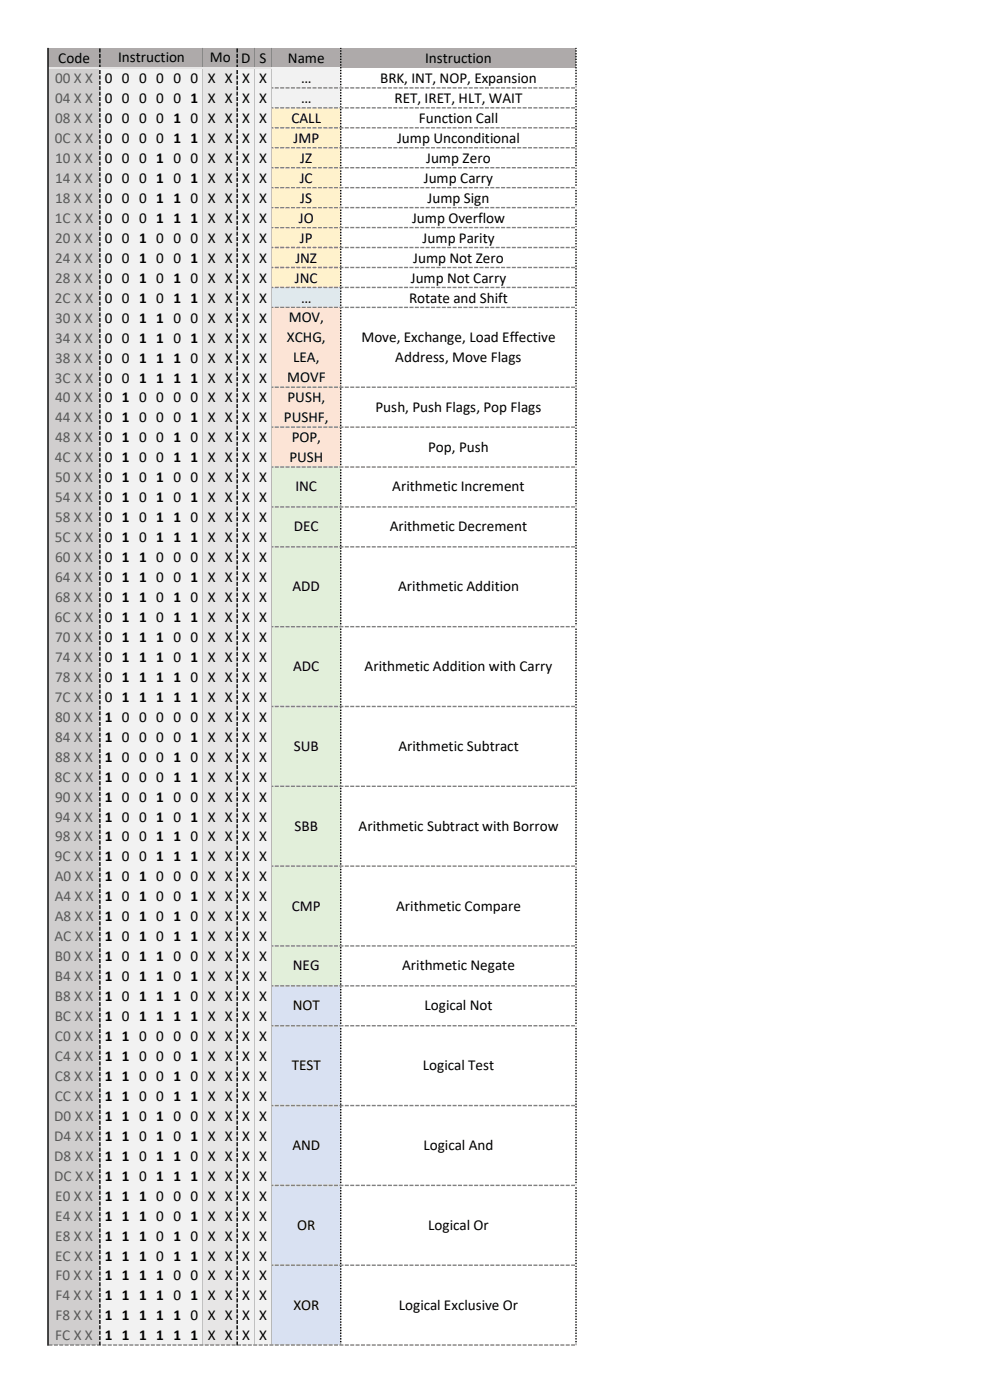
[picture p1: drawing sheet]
<svg xmlns="http://www.w3.org/2000/svg" width="210mm" height="297mm" viewBox="0 0 210 297" stroke-linecap="round" stroke-linejoin="round" font-family="sans-serif">
<defs><g id="words">
<g font-size="3.2" fill="#595959">
<text x="11.7" y="17.7">00 X X</text>
<text x="11.7" y="21.9">04 X X</text>
<text x="11.7" y="26.1">08 X X</text>
<text x="11.6" y="30.4">0C X X</text>
<text x="11.7" y="34.6">10 X X</text>
<text x="11.7" y="38.8">14 X X</text>
<text x="11.6" y="47.3">1C X X</text>
<text x="11.7" y="43.1">18 X X</text>
<text x="11.7" y="51.5">20 X X</text>
<text x="11.7" y="55.8">24 X X</text>
<text x="11.7" y="60">28 X X</text>
<text x="11.6" y="64.2">2C X X</text>
<text x="11.7" y="68.5">30 X X</text>
<text x="11.7" y="72.7">34 X X</text>
<text x="11.7" y="76.9">38 X X</text>
<text x="11.6" y="81.2">3C X X</text>
<text x="11.7" y="85.4">40 X X</text>
<text x="11.7" y="89.6">44 X X</text>
<text x="11.7" y="93.9">48 X X</text>
<text x="11.6" y="98.1">4C X X</text>
<text x="11.7" y="102.3">50 X X</text>
<text x="11.7" y="106.6">54 X X</text>
<text x="11.7" y="110.8">58 X X</text>
<text x="11.6" y="115">5C X X</text>
<text x="11.7" y="119.3">60 X X</text>
<text x="11.7" y="123.5">64 X X</text>
<text x="11.6" y="132">6C X X</text>
<text x="11.7" y="127.7">68 X X</text>
<text x="11.7" y="136.2">70 X X</text>
<text x="11.7" y="140.4">74 X X</text>
<text x="11.6" y="148.9">7C X X</text>
<text x="11.7" y="144.7">78 X X</text>
<text x="11.7" y="153.1">80 X X</text>
<text x="11.7" y="157.4">84 X X</text>
<text x="11.7" y="161.6">88 X X</text>
<text x="11.6" y="165.8">8C X X</text>
<text x="11.7" y="170.1">90 X X</text>
<text x="11.7" y="174.3">94 X X</text>
<text x="11.7" y="178.5">98 X X</text>
<text x="11.6" y="182.8">9C X X</text>
<text x="11.6" y="187">A0 X X</text>
<text x="11.6" y="191.2">A4 X X</text>
<text x="11.6" y="195.5">A8 X X</text>
<text x="11.6" y="199.7">AC X X</text>
<text x="11.6" y="203.9">B0 X X</text>
<text x="11.6" y="208.2">B4 X X</text>
<text x="11.6" y="212.4">B8 X X</text>
<text x="11.6" y="216.6">BC X X</text>
<text x="11.6" y="220.9">C0 X X</text>
<text x="11.6" y="225.1">C4 X X</text>
<text x="11.6" y="233.6">CC X X</text>
<text x="11.6" y="229.3">C8 X X</text>
<text x="11.5" y="237.8">D0 X X</text>
<text x="11.5" y="242">D4 X X</text>
<text x="11.5" y="250.5">DC X X</text>
<text x="11.5" y="246.3">D8 X X</text>
<text x="11.7" y="254.7">E0 X X</text>
<text x="11.7" y="259">E4 X X</text>
<text x="11.7" y="263.2">E8 X X</text>
<text x="11.7" y="267.4">EC X X</text>
<text x="11.8" y="271.7">F0 X X</text>
<text x="11.8" y="275.9">F4 X X</text>
<text x="11.8" y="280.1">F8 X X</text>
<text x="11.7" y="284.4">FC X X</text>
</g>
<g font-size="3.2">
<text x="12.4" y="13.4">Code</text>
<text x="22.2" y="17.7">0</text>
<text x="25.1" y="13.3">Instruction</text>
<text x="25.9" y="17.7">0</text>
<text x="29.5" y="17.7">0</text>
<text x="33.1" y="17.7">0</text>
<text x="36.8" y="17.7">0</text>
<text x="40.4" y="17.7">0</text>
<text x="44.1" y="17.7">X X</text>
<text x="44.5" y="13.3">Mo D</text>
<text x="51.4" y="17.7">X</text>
<text x="55" y="17.7">X</text>
<text x="55.1" y="13.4">S</text>
<text x="61.1" y="13.4">Name</text>
<text x="63.9" y="17.7">…</text>
<text x="80.6" y="17.7">BRK, INT, NOP, Expansion</text>
<text x="90.2" y="13.4">Instruction</text>
<text x="22.2" y="21.9">0</text>
<text x="25.9" y="21.9">0</text>
<text x="29.5" y="21.9">0</text>
<text x="33.1" y="21.9">0</text>
<text x="36.8" y="21.9">0</text>
<text x="40.4" y="21.9">1</text>
<text x="44.1" y="21.9">X X</text>
<text x="51.4" y="21.9">X</text>
<text x="55" y="21.9">X</text>
<text x="63.9" y="21.9">…</text>
<text x="83.7" y="21.9">RET, IRET, HLT, WAIT</text>
<text x="22.2" y="26.1">0</text>
<text x="25.9" y="26.1">0</text>
<text x="29.5" y="26.1">0</text>
<text x="33.1" y="26.1">0</text>
<text x="36.8" y="26.1">1</text>
<text x="40.4" y="26.1">0</text>
<text x="44.1" y="26.1">X X</text>
<text x="51.4" y="26.1">X</text>
<text x="55" y="26.1">X</text>
<text x="61.8" y="26.1">CALL</text>
<text x="88.9" y="26.1">Function Call</text>
<text x="22.2" y="30.4">0</text>
<text x="22.2" y="34.6">0</text>
<text x="25.9" y="30.4">0</text>
<text x="25.9" y="34.6">0</text>
<text x="29.5" y="30.4">0</text>
<text x="29.5" y="34.6">0</text>
<text x="33.1" y="30.4">0</text>
<text x="33.1" y="34.6">1</text>
<text x="36.8" y="30.4">1</text>
<text x="36.8" y="34.6">0</text>
<text x="40.4" y="30.4">1</text>
<text x="40.4" y="34.6">0</text>
<text x="44.1" y="30.4">X X</text>
<text x="44.1" y="34.6">X X</text>
<text x="51.4" y="30.4">X</text>
<text x="51.4" y="34.6">X</text>
<text x="55" y="30.4">X</text>
<text x="55" y="34.6">X</text>
<text x="62.3" y="30.4">JMP</text>
<text x="63.7" y="34.6">JZ</text>
<text x="84.2" y="30.4">Jump Unconditional</text>
<text x="90.4" y="34.6">Jump Zero</text>
<text x="22.2" y="38.8">0</text>
<text x="25.9" y="38.8">0</text>
<text x="29.5" y="38.8">0</text>
<text x="33.1" y="38.8">1</text>
<text x="36.8" y="38.8">0</text>
<text x="40.4" y="38.8">1</text>
<text x="44.1" y="38.8">X X</text>
<text x="51.4" y="38.8">X</text>
<text x="55" y="38.8">X</text>
<text x="63.6" y="38.8">JC</text>
<text x="89.9" y="38.8">Jump Carry</text>
<text x="22.2" y="43.1">0</text>
<text x="22.2" y="47.3">0</text>
<text x="25.9" y="43.1">0</text>
<text x="25.9" y="47.3">0</text>
<text x="29.5" y="43.1">0</text>
<text x="29.5" y="47.3">0</text>
<text x="33.1" y="43.1">1</text>
<text x="33.1" y="47.3">1</text>
<text x="36.8" y="43.1">1</text>
<text x="36.8" y="47.3">1</text>
<text x="40.4" y="43.1">0</text>
<text x="40.4" y="47.3">1</text>
<text x="44.1" y="43.1">X X</text>
<text x="44.1" y="47.3">X X</text>
<text x="51.4" y="43.1">X</text>
<text x="51.4" y="47.3">X</text>
<text x="55" y="43.1">X</text>
<text x="55" y="47.3">X</text>
<text x="63.4" y="47.3">JO</text>
<text x="63.7" y="43.1">JS</text>
<text x="87.4" y="47.3">Jump Overflow</text>
<text x="90.7" y="43.1">Jump Sign</text>
<text x="22.2" y="51.5">0</text>
<text x="25.9" y="51.5">0</text>
<text x="29.5" y="51.5">1</text>
<text x="33.1" y="51.5">0</text>
<text x="36.8" y="51.5">0</text>
<text x="40.4" y="51.5">0</text>
<text x="44.1" y="51.5">X X</text>
<text x="51.4" y="51.5">X</text>
<text x="55" y="51.5">X</text>
<text x="63.6" y="51.5">JP</text>
<text x="89.7" y="51.5">Jump Parity</text>
<text x="22.2" y="55.8">0</text>
<text x="22.2" y="60">0</text>
<text x="25.9" y="55.8">0</text>
<text x="25.9" y="60">0</text>
<text x="29.5" y="55.8">1</text>
<text x="29.5" y="60">1</text>
<text x="33.1" y="55.8">0</text>
<text x="33.1" y="60">0</text>
<text x="36.8" y="55.8">0</text>
<text x="36.8" y="60">1</text>
<text x="40.4" y="55.8">1</text>
<text x="40.4" y="60">0</text>
<text x="44.1" y="55.8">X X</text>
<text x="44.1" y="60">X X</text>
<text x="51.4" y="55.8">X</text>
<text x="51.4" y="60">X</text>
<text x="55" y="55.8">X</text>
<text x="55" y="60">X</text>
<text x="62.6" y="60">JNC</text>
<text x="62.7" y="55.8">JNZ</text>
<text x="87.2" y="60">Jump Not Carry</text>
<text x="87.7" y="55.8">Jump Not Zero</text>
<text x="22.2" y="64.2">0</text>
<text x="25.9" y="64.2">0</text>
<text x="29.5" y="64.2">1</text>
<text x="33.1" y="64.2">0</text>
<text x="36.8" y="64.2">1</text>
<text x="40.4" y="64.2">1</text>
<text x="44.1" y="64.2">X X</text>
<text x="51.4" y="64.2">X</text>
<text x="55" y="64.2">X</text>
<text x="63.9" y="64.2">…</text>
<text x="86.8" y="64.2">Rotate and Shift</text>
<text x="22.2" y="68.5">0</text>
<text x="25.9" y="68.5">0</text>
<text x="29.5" y="68.5">1</text>
<text x="33.1" y="68.5">1</text>
<text x="36.8" y="68.5">0</text>
<text x="40.4" y="68.5">0</text>
<text x="44.1" y="68.5">X X</text>
<text x="51.4" y="68.5">X</text>
<text x="55" y="68.5">X</text>
<text x="61.3" y="68.3">MOV,</text>
<text x="22.2" y="72.7">0</text>
<text x="22.2" y="76.9">0</text>
<text x="25.9" y="72.7">0</text>
<text x="25.9" y="76.9">0</text>
<text x="29.5" y="72.7">1</text>
<text x="29.5" y="76.9">1</text>
<text x="33.1" y="72.7">1</text>
<text x="33.1" y="76.9">1</text>
<text x="36.8" y="72.7">0</text>
<text x="36.8" y="76.9">1</text>
<text x="40.4" y="72.7">1</text>
<text x="40.4" y="76.9">0</text>
<text x="44.1" y="72.7">X X</text>
<text x="44.1" y="76.9">X X</text>
<text x="51.4" y="72.7">X</text>
<text x="51.4" y="76.9">X</text>
<text x="55" y="72.7">X</text>
<text x="55" y="76.9">X</text>
<text x="60.9" y="72.5">XCHG,</text>
<text x="62.2" y="76.8">LEA,</text>
<text x="76.7" y="72.5">Move, Exchange, Load Effective</text>
<text x="83.9" y="76.8">Address, Move Flags</text>
<text x="22.2" y="81.2">0</text>
<text x="25.9" y="81.2">0</text>
<text x="29.5" y="81.2">1</text>
<text x="33.1" y="81.2">1</text>
<text x="36.8" y="81.2">1</text>
<text x="40.4" y="81.2">1</text>
<text x="44.1" y="81.2">X X</text>
<text x="51.4" y="81.2">X</text>
<text x="55" y="81.2">X</text>
<text x="60.9" y="81">MOVF</text>
<text x="22.2" y="85.4">0</text>
<text x="22.2" y="89.6">0</text>
<text x="25.9" y="85.4">1</text>
<text x="25.9" y="89.6">1</text>
<text x="29.5" y="85.4">0</text>
<text x="29.5" y="89.6">0</text>
<text x="33.1" y="85.4">0</text>
<text x="33.1" y="89.6">0</text>
<text x="36.8" y="85.4">0</text>
<text x="36.8" y="89.6">0</text>
<text x="40.4" y="85.4">0</text>
<text x="40.4" y="89.6">1</text>
<text x="44.1" y="85.4">X X</text>
<text x="44.1" y="89.6">X X</text>
<text x="51.4" y="85.4">X</text>
<text x="51.4" y="89.6">X</text>
<text x="55" y="85.4">X</text>
<text x="55" y="89.6">X</text>
<text x="60.2" y="89.5">PUSHF,</text>
<text x="61" y="85.2">PUSH,</text>
<text x="79.7" y="87.3">Push, Push Flags, Pop Flags</text>
<text x="22.2" y="93.9">0</text>
<text x="25.9" y="93.9">1</text>
<text x="29.5" y="93.9">0</text>
<text x="33.1" y="93.9">0</text>
<text x="36.8" y="93.9">1</text>
<text x="40.4" y="93.9">0</text>
<text x="44.1" y="93.9">X X</text>
<text x="51.4" y="93.9">X</text>
<text x="55" y="93.9">X</text>
<text x="61.9" y="93.7">POP,</text>
<text x="90.8" y="95.8">Pop, Push</text>
<text x="22.2" y="98.1">0</text>
<text x="25.9" y="98.1">1</text>
<text x="29.5" y="98.1">0</text>
<text x="33.1" y="98.1">0</text>
<text x="36.8" y="98.1">1</text>
<text x="40.4" y="98.1">1</text>
<text x="44.1" y="98.1">X X</text>
<text x="51.4" y="98.1">X</text>
<text x="55" y="98.1">X</text>
<text x="61.4" y="97.9">PUSH</text>
<text x="22.2" y="102.3">0</text>
<text x="22.2" y="106.6">0</text>
<text x="25.9" y="102.3">1</text>
<text x="25.9" y="106.6">1</text>
<text x="29.5" y="102.3">0</text>
<text x="29.5" y="106.6">0</text>
<text x="33.1" y="102.3">1</text>
<text x="33.1" y="106.6">1</text>
<text x="36.8" y="102.3">0</text>
<text x="36.8" y="106.6">0</text>
<text x="40.4" y="102.3">0</text>
<text x="40.4" y="106.6">1</text>
<text x="44.1" y="102.3">X X</text>
<text x="44.1" y="106.6">X X</text>
<text x="51.4" y="102.3">X</text>
<text x="51.4" y="106.6">X</text>
<text x="55" y="102.3">X</text>
<text x="55" y="106.6">X</text>
<text x="62.7" y="104.3">INC</text>
<text x="83.2" y="104.3">Arithmetic Increment</text>
<text x="22.2" y="110.8">0</text>
<text x="25.9" y="110.8">1</text>
<text x="29.5" y="110.8">0</text>
<text x="33.1" y="110.8">1</text>
<text x="36.8" y="110.8">1</text>
<text x="40.4" y="110.8">0</text>
<text x="44.1" y="110.8">X X</text>
<text x="51.4" y="110.8">X</text>
<text x="55" y="110.8">X</text>
<text x="62.3" y="112.7">DEC</text>
<text x="82.7" y="112.7">Arithmetic Decrement</text>
<text x="22.2" y="115">0</text>
<text x="22.2" y="119.3">0</text>
<text x="25.9" y="115">1</text>
<text x="25.9" y="119.3">1</text>
<text x="29.5" y="115">0</text>
<text x="29.5" y="119.3">1</text>
<text x="33.1" y="115">1</text>
<text x="33.1" y="119.3">0</text>
<text x="36.8" y="115">1</text>
<text x="36.8" y="119.3">0</text>
<text x="40.4" y="115">1</text>
<text x="40.4" y="119.3">0</text>
<text x="44.1" y="115">X X</text>
<text x="44.1" y="119.3">X X</text>
<text x="51.4" y="115">X</text>
<text x="51.4" y="119.3">X</text>
<text x="55" y="115">X</text>
<text x="55" y="119.3">X</text>
<text x="22.2" y="123.5">0</text>
<text x="25.9" y="123.5">1</text>
<text x="29.5" y="123.5">1</text>
<text x="33.1" y="123.5">0</text>
<text x="36.8" y="123.5">0</text>
<text x="40.4" y="123.5">1</text>
<text x="44.1" y="123.5">X X</text>
<text x="51.4" y="123.5">X</text>
<text x="55" y="123.5">X</text>
<text x="62.1" y="125.4">ADD</text>
<text x="84.5" y="125.4">Arithmetic Addition</text>
<text x="22.2" y="127.7">0</text>
<text x="22.2" y="132">0</text>
<text x="25.9" y="127.7">1</text>
<text x="25.9" y="132">1</text>
<text x="29.5" y="127.7">1</text>
<text x="29.5" y="132">1</text>
<text x="33.1" y="127.7">0</text>
<text x="33.1" y="132">0</text>
<text x="36.8" y="127.7">1</text>
<text x="36.8" y="132">1</text>
<text x="40.4" y="127.7">0</text>
<text x="40.4" y="132">1</text>
<text x="44.1" y="127.7">X X</text>
<text x="44.1" y="132">X X</text>
<text x="51.4" y="127.7">X</text>
<text x="51.4" y="132">X</text>
<text x="55" y="127.7">X</text>
<text x="55" y="132">X</text>
<text x="22.2" y="136.2">0</text>
<text x="25.9" y="136.2">1</text>
<text x="29.5" y="136.2">1</text>
<text x="33.1" y="136.2">1</text>
<text x="36.8" y="136.2">0</text>
<text x="40.4" y="136.2">0</text>
<text x="44.1" y="136.2">X X</text>
<text x="51.4" y="136.2">X</text>
<text x="55" y="136.2">X</text>
<text x="22.2" y="140.4">0</text>
<text x="25.9" y="140.4">1</text>
<text x="29.5" y="140.4">1</text>
<text x="33.1" y="140.4">1</text>
<text x="36.8" y="140.4">0</text>
<text x="40.4" y="140.4">1</text>
<text x="44.1" y="140.4">X X</text>
<text x="51.4" y="140.4">X</text>
<text x="55" y="140.4">X</text>
<text x="62.2" y="142.4">ADC</text>
<text x="77.4" y="142.4">Arithmetic Addition with Carry</text>
<text x="22.2" y="144.7">0</text>
<text x="22.2" y="148.9">0</text>
<text x="25.9" y="144.7">1</text>
<text x="25.9" y="148.9">1</text>
<text x="29.5" y="144.7">1</text>
<text x="29.5" y="148.9">1</text>
<text x="33.1" y="144.7">1</text>
<text x="33.1" y="148.9">1</text>
<text x="36.8" y="144.7">1</text>
<text x="36.8" y="148.9">1</text>
<text x="40.4" y="144.7">0</text>
<text x="40.4" y="148.9">1</text>
<text x="44.1" y="144.7">X X</text>
<text x="44.1" y="148.9">X X</text>
<text x="51.4" y="144.7">X</text>
<text x="51.4" y="148.9">X</text>
<text x="55" y="144.7">X</text>
<text x="55" y="148.9">X</text>
<text x="22.2" y="153.1">1</text>
<text x="25.9" y="153.1">0</text>
<text x="29.5" y="153.1">0</text>
<text x="33.1" y="153.1">0</text>
<text x="36.8" y="153.1">0</text>
<text x="40.4" y="153.1">0</text>
<text x="44.1" y="153.1">X X</text>
<text x="51.4" y="153.1">X</text>
<text x="55" y="153.1">X</text>
<text x="22.2" y="157.4">1</text>
<text x="22.2" y="161.6">1</text>
<text x="25.9" y="157.4">0</text>
<text x="25.9" y="161.6">0</text>
<text x="29.5" y="157.4">0</text>
<text x="29.5" y="161.6">0</text>
<text x="33.1" y="157.4">0</text>
<text x="33.1" y="161.6">0</text>
<text x="36.8" y="157.4">0</text>
<text x="36.8" y="161.6">1</text>
<text x="40.4" y="157.4">1</text>
<text x="40.4" y="161.6">0</text>
<text x="44.1" y="157.4">X X</text>
<text x="44.1" y="161.6">X X</text>
<text x="51.4" y="157.4">X</text>
<text x="51.4" y="161.6">X</text>
<text x="55" y="157.4">X</text>
<text x="55" y="161.6">X</text>
<text x="62.3" y="159.3">SUB</text>
<text x="84.5" y="159.3">Arithmetic Subtract</text>
<text x="22.2" y="165.8">1</text>
<text x="25.9" y="165.8">0</text>
<text x="29.5" y="165.8">0</text>
<text x="33.1" y="165.8">0</text>
<text x="36.8" y="165.8">1</text>
<text x="40.4" y="165.8">1</text>
<text x="44.1" y="165.8">X X</text>
<text x="51.4" y="165.8">X</text>
<text x="55" y="165.8">X</text>
<text x="22.2" y="170.1">1</text>
<text x="25.9" y="170.1">0</text>
<text x="29.5" y="170.1">0</text>
<text x="33.1" y="170.1">1</text>
<text x="36.8" y="170.1">0</text>
<text x="40.4" y="170.1">0</text>
<text x="44.1" y="170.1">X X</text>
<text x="51.4" y="170.1">X</text>
<text x="55" y="170.1">X</text>
<text x="22.2" y="174.3">1</text>
<text x="22.2" y="178.5">1</text>
<text x="25.9" y="174.3">0</text>
<text x="25.9" y="178.5">0</text>
<text x="29.5" y="174.3">0</text>
<text x="29.5" y="178.5">0</text>
<text x="33.1" y="174.3">1</text>
<text x="33.1" y="178.5">1</text>
<text x="36.8" y="174.3">0</text>
<text x="36.8" y="178.5">1</text>
<text x="40.4" y="174.3">1</text>
<text x="40.4" y="178.5">0</text>
<text x="44.1" y="174.3">X X</text>
<text x="44.1" y="178.5">X X</text>
<text x="51.4" y="174.3">X</text>
<text x="51.4" y="178.5">X</text>
<text x="55" y="174.3">X</text>
<text x="55" y="178.5">X</text>
<text x="62.5" y="176.2">SBB</text>
<text x="76.1" y="176.2">Arithmetic Subtract with Borrow</text>
<text x="22.2" y="182.8">1</text>
<text x="25.9" y="182.8">0</text>
<text x="29.5" y="182.8">0</text>
<text x="33.1" y="182.8">1</text>
<text x="36.8" y="182.8">1</text>
<text x="40.4" y="182.8">1</text>
<text x="44.1" y="182.8">X X</text>
<text x="51.4" y="182.8">X</text>
<text x="55" y="182.8">X</text>
<text x="22.2" y="187">1</text>
<text x="22.2" y="191.2">1</text>
<text x="25.9" y="187">0</text>
<text x="25.9" y="191.2">0</text>
<text x="29.5" y="187">1</text>
<text x="29.5" y="191.2">1</text>
<text x="33.1" y="187">0</text>
<text x="33.1" y="191.2">0</text>
<text x="36.8" y="187">0</text>
<text x="36.8" y="191.2">0</text>
<text x="40.4" y="187">0</text>
<text x="40.4" y="191.2">1</text>
<text x="44.1" y="187">X X</text>
<text x="44.1" y="191.2">X X</text>
<text x="51.4" y="187">X</text>
<text x="51.4" y="191.2">X</text>
<text x="55" y="187">X</text>
<text x="55" y="191.2">X</text>
<text x="22.2" y="195.5">1</text>
<text x="25.9" y="195.5">0</text>
<text x="29.5" y="195.5">1</text>
<text x="33.1" y="195.5">0</text>
<text x="36.8" y="195.5">1</text>
<text x="40.4" y="195.5">0</text>
<text x="44.1" y="195.5">X X</text>
<text x="51.4" y="195.5">X</text>
<text x="55" y="195.5">X</text>
<text x="61.9" y="193.2">CMP</text>
<text x="84" y="193.2">Arithmetic Compare</text>
<text x="22.2" y="199.7">1</text>
<text x="22.2" y="203.9">1</text>
<text x="25.9" y="199.7">0</text>
<text x="25.9" y="203.9">0</text>
<text x="29.5" y="199.7">1</text>
<text x="29.5" y="203.9">1</text>
<text x="33.1" y="199.7">0</text>
<text x="33.1" y="203.9">1</text>
<text x="36.8" y="199.7">1</text>
<text x="36.8" y="203.9">0</text>
<text x="40.4" y="199.7">1</text>
<text x="40.4" y="203.9">0</text>
<text x="44.1" y="199.7">X X</text>
<text x="44.1" y="203.9">X X</text>
<text x="51.4" y="199.7">X</text>
<text x="51.4" y="203.9">X</text>
<text x="55" y="199.7">X</text>
<text x="55" y="203.9">X</text>
<text x="22.2" y="208.2">1</text>
<text x="25.9" y="208.2">0</text>
<text x="29.5" y="208.2">1</text>
<text x="33.1" y="208.2">1</text>
<text x="36.8" y="208.2">0</text>
<text x="40.4" y="208.2">1</text>
<text x="44.1" y="208.2">X X</text>
<text x="51.4" y="208.2">X</text>
<text x="55" y="208.2">X</text>
<text x="62.1" y="205.9">NEG</text>
<text x="85.3" y="205.9">Arithmetic Negate</text>
<text x="22.2" y="212.4">1</text>
<text x="25.9" y="212.4">0</text>
<text x="29.5" y="212.4">1</text>
<text x="33.1" y="212.4">1</text>
<text x="36.8" y="212.4">1</text>
<text x="40.4" y="212.4">0</text>
<text x="44.1" y="212.4">X X</text>
<text x="51.4" y="212.4">X</text>
<text x="55" y="212.4">X</text>
<text x="62.1" y="214.3">NOT</text>
<text x="90" y="214.3">Logical Not</text>
<text x="22.2" y="216.6">1</text>
<text x="22.2" y="220.9">1</text>
<text x="25.9" y="216.6">0</text>
<text x="25.9" y="220.9">1</text>
<text x="29.5" y="216.6">1</text>
<text x="29.5" y="220.9">0</text>
<text x="33.1" y="216.6">1</text>
<text x="33.1" y="220.9">0</text>
<text x="36.8" y="216.6">1</text>
<text x="36.8" y="220.9">0</text>
<text x="40.4" y="216.6">1</text>
<text x="40.4" y="220.9">0</text>
<text x="44.1" y="216.6">X X</text>
<text x="44.1" y="220.9">X X</text>
<text x="51.4" y="216.6">X</text>
<text x="51.4" y="220.9">X</text>
<text x="55" y="216.6">X</text>
<text x="55" y="220.9">X</text>
<text x="22.2" y="225.1">1</text>
<text x="25.9" y="225.1">1</text>
<text x="29.5" y="225.1">0</text>
<text x="33.1" y="225.1">0</text>
<text x="36.8" y="225.1">0</text>
<text x="40.4" y="225.1">1</text>
<text x="44.1" y="225.1">X X</text>
<text x="51.4" y="225.1">X</text>
<text x="55" y="225.1">X</text>
<text x="61.9" y="227">TEST</text>
<text x="89.7" y="227">Logical Test</text>
<text x="22.2" y="229.3">1</text>
<text x="22.2" y="233.6">1</text>
<text x="25.9" y="229.3">1</text>
<text x="25.9" y="233.6">1</text>
<text x="29.5" y="229.3">0</text>
<text x="29.5" y="233.6">0</text>
<text x="33.1" y="229.3">0</text>
<text x="33.1" y="233.6">0</text>
<text x="36.8" y="229.3">1</text>
<text x="36.8" y="233.6">1</text>
<text x="40.4" y="229.3">0</text>
<text x="40.4" y="233.6">1</text>
<text x="44.1" y="229.3">X X</text>
<text x="44.1" y="233.6">X X</text>
<text x="51.4" y="229.3">X</text>
<text x="51.4" y="233.6">X</text>
<text x="55" y="229.3">X</text>
<text x="55" y="233.6">X</text>
<text x="22.2" y="237.8">1</text>
<text x="25.9" y="237.8">1</text>
<text x="29.5" y="237.8">0</text>
<text x="33.1" y="237.8">1</text>
<text x="36.8" y="237.8">0</text>
<text x="40.4" y="237.8">0</text>
<text x="44.1" y="237.8">X X</text>
<text x="51.4" y="237.8">X</text>
<text x="55" y="237.8">X</text>
<text x="22.2" y="242">1</text>
<text x="25.9" y="242">1</text>
<text x="29.5" y="242">0</text>
<text x="33.1" y="242">1</text>
<text x="36.8" y="242">0</text>
<text x="40.4" y="242">1</text>
<text x="44.1" y="242">X X</text>
<text x="51.4" y="242">X</text>
<text x="55" y="242">X</text>
<text x="62" y="244">AND</text>
<text x="89.8" y="244">Logical And</text>
<text x="22.2" y="246.3">1</text>
<text x="22.2" y="250.5">1</text>
<text x="25.9" y="246.3">1</text>
<text x="25.9" y="250.5">1</text>
<text x="29.5" y="246.3">0</text>
<text x="29.5" y="250.5">0</text>
<text x="33.1" y="246.3">1</text>
<text x="33.1" y="250.5">1</text>
<text x="36.8" y="246.3">1</text>
<text x="36.8" y="250.5">1</text>
<text x="40.4" y="246.3">0</text>
<text x="40.4" y="250.5">1</text>
<text x="44.1" y="246.3">X X</text>
<text x="44.1" y="250.5">X X</text>
<text x="51.4" y="246.3">X</text>
<text x="51.4" y="250.5">X</text>
<text x="55" y="246.3">X</text>
<text x="55" y="250.5">X</text>
<text x="22.2" y="254.7">1</text>
<text x="25.9" y="254.7">1</text>
<text x="29.5" y="254.7">1</text>
<text x="33.1" y="254.7">0</text>
<text x="36.8" y="254.7">0</text>
<text x="40.4" y="254.7">0</text>
<text x="44.1" y="254.7">X X</text>
<text x="51.4" y="254.7">X</text>
<text x="55" y="254.7">X</text>
<text x="22.2" y="259">1</text>
<text x="22.2" y="263.2">1</text>
<text x="25.9" y="259">1</text>
<text x="25.9" y="263.2">1</text>
<text x="29.5" y="259">1</text>
<text x="29.5" y="263.2">1</text>
<text x="33.1" y="259">0</text>
<text x="33.1" y="263.2">0</text>
<text x="36.8" y="259">0</text>
<text x="36.8" y="263.2">1</text>
<text x="40.4" y="259">1</text>
<text x="40.4" y="263.2">0</text>
<text x="44.1" y="259">X X</text>
<text x="44.1" y="263.2">X X</text>
<text x="51.4" y="259">X</text>
<text x="51.4" y="263.2">X</text>
<text x="55" y="259">X</text>
<text x="55" y="263.2">X</text>
<text x="63" y="260.9">OR</text>
<text x="90.8" y="260.9">Logical Or</text>
<text x="22.2" y="267.4">1</text>
<text x="25.9" y="267.4">1</text>
<text x="29.5" y="267.4">1</text>
<text x="33.1" y="267.4">0</text>
<text x="36.8" y="267.4">1</text>
<text x="40.4" y="267.4">1</text>
<text x="44.1" y="267.4">X X</text>
<text x="51.4" y="267.4">X</text>
<text x="55" y="267.4">X</text>
<text x="22.2" y="271.7">1</text>
<text x="22.2" y="275.9">1</text>
<text x="25.9" y="271.7">1</text>
<text x="25.9" y="275.9">1</text>
<text x="29.5" y="271.7">1</text>
<text x="29.5" y="275.9">1</text>
<text x="33.1" y="271.7">1</text>
<text x="33.1" y="275.9">1</text>
<text x="36.8" y="271.7">0</text>
<text x="36.8" y="275.9">0</text>
<text x="40.4" y="271.7">0</text>
<text x="40.4" y="275.9">1</text>
<text x="44.1" y="271.7">X X</text>
<text x="44.1" y="275.9">X X</text>
<text x="51.4" y="271.7">X</text>
<text x="51.4" y="275.9">X</text>
<text x="55" y="271.7">X</text>
<text x="55" y="275.9">X</text>
<text x="22.2" y="280.1">1</text>
<text x="25.9" y="280.1">1</text>
<text x="29.5" y="280.1">1</text>
<text x="33.1" y="280.1">1</text>
<text x="36.8" y="280.1">1</text>
<text x="40.4" y="280.1">0</text>
<text x="44.1" y="280.1">X X</text>
<text x="51.4" y="280.1">X</text>
<text x="55" y="280.1">X</text>
<text x="62.2" y="277.8">XOR</text>
<text x="84.6" y="277.8">Logical Exclusive Or</text>
<text x="22.2" y="284.4">1</text>
<text x="25.9" y="284.4">1</text>
<text x="29.5" y="284.4">1</text>
<text x="33.1" y="284.4">1</text>
<text x="36.8" y="284.4">1</text>
<text x="40.4" y="284.4">1</text>
<text x="44.1" y="284.4">X X</text>
<text x="51.4" y="284.4">X</text>
<text x="55" y="284.4">X</text>
</g>
</g></defs>
<path d="M10.3 10.3h111.9v4.1h-111.9z" fill="#aeaaaa"/>
<path d="M10.3 14.4h10.9v8.5h-10.9z" fill="#d0cece"/>
<path d="M21.2 14.4h21.9v8.5h-21.9z" fill="#f2f2f2"/>
<path d="M43 14.4h7.3v8.5h-7.3z" fill="#e7e6e6"/>
<path d="M50.3 14.4h22v8.5h-22z" fill="#f2f2f2"/>
<path d="M10.3 22.9h10.9v38.1h-10.9z" fill="#d0cece"/>
<path d="M21.2 22.9h21.9v38.1h-21.9z" fill="#f2f2f2"/>
<path d="M43 22.9h7.3v38.1h-7.3z" fill="#e7e6e6"/>
<path d="M50.3 22.9h7.3v38.1h-7.3z" fill="#f2f2f2"/>
<path d="M57.6 22.9h14.7v38.1h-14.7z" fill="#fff2cc"/>
<path d="M10.3 61h10.9v4.2h-10.9z" fill="#d0cece"/>
<path d="M21.2 61h21.9v4.2h-21.9z" fill="#f2f2f2"/>
<path d="M43 61h7.3v4.2h-7.3z" fill="#e7e6e6"/>
<path d="M50.3 61h7.3v4.2h-7.3z" fill="#f2f2f2"/>
<path d="M57.6 61h14.7v4.2h-14.7z" fill="#ddebf7"/>
<path d="M10.3 65.2h10.9v33.9h-10.9z" fill="#d0cece"/>
<path d="M21.2 65.2h21.9v33.9h-21.9z" fill="#f2f2f2"/>
<path d="M43 65.2h7.3v33.9h-7.3z" fill="#e7e6e6"/>
<path d="M50.3 65.2h7.3v33.9h-7.3z" fill="#f2f2f2"/>
<path d="M57.6 65.2h14.7v33.9h-14.7z" fill="#fce4d6"/>
<path d="M10.3 99.1h10.9v110.1h-10.9z" fill="#d0cece"/>
<path d="M21.2 99.1h21.9v110.1h-21.9z" fill="#f2f2f2"/>
<path d="M43 99.1h7.3v110.1h-7.3z" fill="#e7e6e6"/>
<path d="M50.3 99.1h7.3v110.1h-7.3z" fill="#f2f2f2"/>
<path d="M57.6 99.1h14.7v110.1h-14.7z" fill="#e2efda"/>
<path d="M10.3 209.1h10.9v76.3h-10.9z" fill="#d0cece"/>
<path d="M21.2 209.1h21.9v76.3h-21.9z" fill="#f2f2f2"/>
<path d="M43 209.1h7.3v76.3h-7.3z" fill="#e7e6e6"/>
<path d="M50.3 209.1h7.3v76.3h-7.3z" fill="#f2f2f2"/>
<path d="M57.6 209.1h14.7v76.3h-14.7z" fill="#d9e1f2"/>
<path d="M21 10.3h.3v.8h-.3zM21 11.4h.3v.9h-.3zM21 12.6h.3v.8h-.3zM21 13.7h.3v.6h-.3zM43 10.2l.1 4.1zM50.2 10.3h.3v.8h-.3zM50.2 11.4h.3v.9h-.3zM50.2 12.6h.3v.8h-.3zM50.2 13.7h.3v.6h-.3zM53.9 10.2l.1 4.1zM57.6 10.2v4.1zM57.6 14.6v3.9zM72.1 10.2h.3v.2h-.3zM72.1 10.7h.3v.3h-.3zM72.1 11.3h.3v.3h-.3zM72.1 11.9h.3v.2h-.3zM72.1 12.4h.3v.3h-.3zM72.1 13h.3v.3h-.3zM72.1 13.6h.3v.3h-.3zM72.1 14.2h.3v.3h-.3zM72.1 14.8h.3v.3h-.3zM72.1 15.4h.3v.3h-.3zM72.1 16h.3v.3h-.3zM72.1 16.6h.3v.3h-.3zM72.1 17.2h.3v.3h-.3zM72.1 17.8h.3v.3h-.3zM72.1 18.4h.3v.1h-.3zM122 10.2h.3v.2h-.3zM122 10.7h.3v.3h-.3zM122 11.3h.3v.3h-.3zM122 11.9h.3v.2h-.3zM122 12.4h.3v.3h-.3zM122 13h.3v.3h-.3zM122 13.6h.3v.3h-.3zM122 14.2h.3v.3h-.3zM122 14.8h.3v.3h-.3zM122 15.4h.3v.3h-.3zM122 16h.3v.3h-.3zM122 16.6h.3v.3h-.3zM122 17.2h.3v.3h-.3zM122 17.8h.3v.3h-.3zM122 18.4h.3v.1h-.3zM57.6 18.8v3.9zM72.1 19h.3v.3h-.3zM72.1 19.6h.3v.3h-.3zM72.1 20.2h.3v.2h-.3zM72.1 20.7h.3v.3h-.3zM72.1 21.3h.3v.3h-.3zM72.1 21.9h.3v.3h-.3zM72.1 22.5h.3v.2h-.3zM122 19h.3v.3h-.3zM122 19.6h.3v.3h-.3zM122 20.2h.3v.2h-.3zM122 20.7h.3v.3h-.3zM122 21.3h.3v.3h-.3zM122 21.9h.3v.3h-.3zM122 22.5h.3v.2h-.3zM57.6 23v4zM72.1 23.1h.3v.3h-.3zM72.1 23.7h.3v.3h-.3zM72.1 24.3h.3v.3h-.3zM72.1 24.9h.3v.3h-.3zM72.1 25.5h.3v.3h-.3zM72.1 26.1h.3v.3h-.3zM72.1 26.7h.3v.3h-.3zM122 23.1h.3v.3h-.3zM122 23.7h.3v.3h-.3zM122 24.3h.3v.3h-.3zM122 24.9h.3v.3h-.3zM122 25.5h.3v.3h-.3zM122 26.1h.3v.3h-.3zM122 26.7h.3v.3h-.3zM57.6 27.3v3.9zM72.1 27.3h.3v.3h-.3zM72.1 27.9h.3v.3h-.3zM72.1 28.4h.3v.3h-.3zM72.1 29h.3v.3h-.3zM72.1 29.6h.3v.3h-.3zM72.1 30.2h.3v.3h-.3zM72.1 30.8h.3v.3h-.3zM122 27.3h.3v.3h-.3zM122 27.9h.3v.3h-.3zM122 28.4h.3v.3h-.3zM122 29h.3v.3h-.3zM122 29.6h.3v.3h-.3zM122 30.2h.3v.3h-.3zM122 30.8h.3v.3h-.3zM57.6 31.5v3.9zM72.1 31.5h.3v.2h-.3zM72.1 32h.3v.3h-.3zM72.1 32.6h.3v.3h-.3zM72.1 33.2h.3v.3h-.3zM72.1 33.8h.3v.3h-.3zM72.1 34.4h.3v.3h-.3zM72.1 35h.3v.3h-.3zM122 31.5h.3v.2h-.3zM122 32h.3v.3h-.3zM122 32.6h.3v.3h-.3zM122 33.2h.3v.3h-.3zM122 33.8h.3v.3h-.3zM122 34.4h.3v.3h-.3zM122 35h.3v.3h-.3zM57.6 35.7v4zM72.1 35.7h.3v.2h-.3zM72.1 36.2h.3v.2h-.3zM72.1 36.7h.3v.3h-.3zM72.1 37.3h.3v.3h-.3zM72.1 37.9h.3v.3h-.3zM72.1 38.5h.3v.3h-.3zM72.1 39.1h.3v.3h-.3zM122 35.7h.3v.2h-.3zM122 36.2h.3v.2h-.3zM122 36.7h.3v.3h-.3zM122 37.3h.3v.3h-.3zM122 37.9h.3v.3h-.3zM122 38.5h.3v.3h-.3zM122 39.1h.3v.3h-.3zM57.6 40v3.9zM72.1 40h.3zM72.1 40.3h.3v.3h-.3zM72.1 40.9h.3v.3h-.3zM72.1 41.5h.3v.3h-.3zM72.1 42.1h.3v.3h-.3zM72.1 42.7h.3v.3h-.3zM72.1 43.3h.3v.3h-.3zM72.1 43.9h.3zM122 40h.3zM122 40.3h.3v.3h-.3zM122 40.9h.3v.3h-.3zM122 41.5h.3v.3h-.3zM122 42.1h.3v.3h-.3zM122 42.7h.3v.3h-.3zM122 43.3h.3v.3h-.3zM122 43.9h.3zM57.6 44.2v3.9zM72.1 44.4h.3v.3h-.3zM72.1 45h.3v.3h-.3zM72.1 45.6h.3v.3h-.3zM72.1 46.2h.3v.3h-.3zM72.1 46.8h.3v.3h-.3zM72.1 47.4h.3v.3h-.3zM72.1 48h.3v.1h-.3zM122 44.4h.3v.3h-.3zM122 45h.3v.3h-.3zM122 45.6h.3v.3h-.3zM122 46.2h.3v.3h-.3zM122 46.8h.3v.3h-.3zM122 47.4h.3v.3h-.3zM122 48h.3v.1h-.3zM57.6 48.4v4zM72.1 48.6h.3v.3h-.3zM72.1 49.2h.3v.3h-.3zM72.1 49.8h.3v.3h-.3zM72.1 50.4h.3v.3h-.3zM72.1 51h.3v.3h-.3zM72.1 51.6h.3v.3h-.3zM72.1 52.2h.3v.2h-.3zM122 48.6h.3v.3h-.3zM122 49.2h.3v.3h-.3zM122 49.8h.3v.3h-.3zM122 50.4h.3v.3h-.3zM122 51h.3v.3h-.3zM122 51.6h.3v.3h-.3zM122 52.2h.3v.2h-.3zM57.6 52.7v3.9zM72.1 52.7h.3v.3h-.3zM72.1 53.3h.3v.3h-.3zM72.1 53.9h.3v.3h-.3zM72.1 54.5h.3v.3h-.3zM72.1 55.1h.3v.3h-.3zM72.1 55.7h.3v.3h-.3zM72.1 56.3h.3v.3h-.3zM122 52.7h.3v.3h-.3zM122 53.3h.3v.3h-.3zM122 53.9h.3v.3h-.3zM122 54.5h.3v.3h-.3zM122 55.1h.3v.3h-.3zM122 55.7h.3v.3h-.3zM122 56.3h.3v.3h-.3zM57.6 56.9v3.9zM72.1 56.9h.3v.3h-.3zM72.1 57.5h.3v.3h-.3zM72.1 58.1h.3v.3h-.3zM72.1 58.7h.3v.3h-.3zM72.1 59.3h.3v.3h-.3zM72.1 59.9h.3v.3h-.3zM72.1 60.5h.3v.2h-.3zM122 56.9h.3v.3h-.3zM122 57.5h.3v.3h-.3zM122 58.1h.3v.3h-.3zM122 58.7h.3v.3h-.3zM122 59.3h.3v.3h-.3zM122 59.9h.3v.3h-.3zM122 60.5h.3v.2h-.3zM57.6 61.1v4zM72.1 61.1h.3v.2h-.3zM72.1 61.6h.3v.3h-.3zM72.1 62.2h.3v.3h-.3zM72.1 62.8h.3v.3h-.3zM72.1 63.4h.3v.3h-.3zM72.1 64h.3v.3h-.3zM72.1 64.6h.3v.3h-.3zM122 61.1h.3v.2h-.3zM122 61.6h.3v.3h-.3zM122 62.2h.3v.3h-.3zM122 62.8h.3v.3h-.3zM122 63.4h.3v.3h-.3zM122 64h.3v.3h-.3zM122 64.6h.3v.3h-.3zM57.6 65.4v16.6zM72.1 65.4h.3v.1h-.3zM72.1 65.8h.3v.3h-.3zM72.1 66.4h.3v.3h-.3zM72.1 67h.3v.3h-.3zM72.1 67.6h.3v.3h-.3zM72.1 68.2h.3v.3h-.3zM72.1 68.7h.3v.3h-.3zM72.1 69.3h.3v.3h-.3zM72.1 69.9h.3v.3h-.3zM72.1 70.5h.3v.3h-.3zM72.1 71.1h.3v.3h-.3zM72.1 71.7h.3v.3h-.3zM72.1 72.3h.3v.3h-.3zM72.1 72.9h.3v.3h-.3zM72.1 73.5h.3v.3h-.3zM72.1 74.1h.3v.3h-.3zM72.1 74.7h.3v.3h-.3zM72.1 75.3h.3v.3h-.3zM72.1 75.9h.3v.3h-.3zM72.1 76.5h.3v.3h-.3zM72.1 77h.3v.3h-.3zM72.1 77.6h.3v.3h-.3zM72.1 78.2h.3v.3h-.3zM72.1 78.8h.3v.3h-.3zM72.1 79.4h.3v.3h-.3zM72.1 80h.3v.3h-.3zM72.1 80.6h.3v.3h-.3zM72.1 81.2h.3v.3h-.3zM72.1 81.8h.3v.2h-.3zM122 65.4h.3v.1h-.3zM122 65.8h.3v.3h-.3zM122 66.4h.3v.3h-.3zM122 67h.3v.3h-.3zM122 67.6h.3v.3h-.3zM122 68.2h.3v.3h-.3zM122 68.7h.3v.3h-.3zM122 69.3h.3v.3h-.3zM122 69.9h.3v.3h-.3zM122 70.5h.3v.3h-.3zM122 71.1h.3v.3h-.3zM122 71.7h.3v.3h-.3zM122 72.3h.3v.3h-.3zM122 72.9h.3v.3h-.3zM122 73.5h.3v.3h-.3zM122 74.1h.3v.3h-.3zM122 74.7h.3v.3h-.3zM122 75.3h.3v.3h-.3zM122 75.9h.3v.3h-.3zM122 76.5h.3v.3h-.3zM122 77h.3v.3h-.3zM122 77.6h.3v.3h-.3zM122 78.2h.3v.3h-.3zM122 78.8h.3v.3h-.3zM122 79.4h.3v.3h-.3zM122 80h.3v.3h-.3zM122 80.6h.3v.3h-.3zM122 81.2h.3v.3h-.3zM122 81.8h.3v.2h-.3zM57.6 82.3v8.2zM72.1 82.4h.3v.3h-.3zM72.1 83h.3v.3h-.3zM72.1 83.6h.3v.3h-.3zM72.1 84.2h.3v.3h-.3zM72.1 84.8h.3v.2h-.3zM72.1 85.3h.3v.3h-.3zM72.1 85.9h.3v.3h-.3zM72.1 86.5h.3v.3h-.3zM72.1 87.1h.3v.3h-.3zM72.1 87.7h.3v.3h-.3zM72.1 88.3h.3v.3h-.3zM72.1 88.9h.3v.3h-.3zM72.1 89.5h.3v.3h-.3zM72.1 90.1h.3v.3h-.3zM122 82.4h.3v.3h-.3zM122 83h.3v.3h-.3zM122 83.6h.3v.3h-.3zM122 84.2h.3v.3h-.3zM122 84.8h.3v.2h-.3zM122 85.3h.3v.3h-.3zM122 85.9h.3v.3h-.3zM122 86.5h.3v.3h-.3zM122 87.1h.3v.3h-.3zM122 87.7h.3v.3h-.3zM122 88.3h.3v.3h-.3zM122 88.9h.3v.3h-.3zM122 89.5h.3v.3h-.3zM122 90.1h.3v.3h-.3zM57.6 90.8v8.1zM72.1 90.8h.3v.2h-.3zM72.1 91.3h.3v.3h-.3zM72.1 91.9h.3v.3h-.3zM72.1 92.5h.3v.3h-.3zM72.1 93h.3v.3h-.3zM72.1 93.6h.3v.3h-.3zM72.1 94.2h.3v.3h-.3zM72.1 94.8h.3v.3h-.3zM72.1 95.4h.3v.3h-.3zM72.1 96h.3v.3h-.3zM72.1 96.6h.3v.3h-.3zM72.1 97.2h.3v.3h-.3zM72.1 97.8h.3v.3h-.3zM72.1 98.4h.3v.3h-.3zM122 90.8h.3v.2h-.3zM122 91.3h.3v.3h-.3zM122 91.9h.3v.3h-.3zM122 92.5h.3v.3h-.3zM122 93h.3v.3h-.3zM122 93.6h.3v.3h-.3zM122 94.2h.3v.3h-.3zM122 94.8h.3v.3h-.3zM122 95.4h.3v.3h-.3zM122 96h.3v.3h-.3zM122 96.6h.3v.3h-.3zM122 97.2h.3v.3h-.3zM122 97.8h.3v.3h-.3zM122 98.4h.3v.3h-.3zM57.6 99.2v8.2zM72.1 99.2l.3 .1zM72.1 99.6h.3v.3h-.3zM72.1 100.2h.3v.3h-.3zM72.1 100.8h.3v.2h-.3zM72.1 101.3h.3v.3h-.3zM72.1 101.9h.3v.3h-.3zM72.1 102.5h.3v.3h-.3zM72.1 103.1h.3v.3h-.3zM72.1 103.7h.3v.3h-.3zM72.1 104.3h.3v.3h-.3zM72.1 104.9h.3v.3h-.3zM72.1 105.5h.3v.3h-.3zM72.1 106.1h.3v.3h-.3zM72.1 106.7h.3v.3h-.3zM72.1 107.3h.3v.1h-.3zM122 99.2l.3 .1zM122 99.6h.3v.3h-.3zM122 100.2h.3v.3h-.3zM122 100.8h.3v.2h-.3zM122 101.3h.3v.3h-.3zM122 101.9h.3v.3h-.3zM122 102.5h.3v.3h-.3zM122 103.1h.3v.3h-.3zM122 103.7h.3v.3h-.3zM122 104.3h.3v.3h-.3zM122 104.9h.3v.3h-.3zM122 105.5h.3v.3h-.3zM122 106.1h.3v.3h-.3zM122 106.7h.3v.3h-.3zM122 107.3h.3v.1h-.3zM57.6 107.7v8.2zM72.1 107.9h.3v.3h-.3zM72.1 108.5h.3v.3h-.3zM72.1 109.1h.3v.2h-.3zM72.1 109.6h.3v.3h-.3zM72.1 110.2h.3v.3h-.3zM72.1 110.8h.3v.3h-.3zM72.1 111.4h.3v.3h-.3zM72.1 112h.3v.3h-.3zM72.1 112.6h.3v.3h-.3zM72.1 113.2h.3v.3h-.3zM72.1 113.8h.3v.3h-.3zM72.1 114.4h.3v.3h-.3zM72.1 115h.3v.3h-.3zM72.1 115.6h.3v.3h-.3zM122 107.9h.3v.3h-.3zM122 108.5h.3v.3h-.3zM122 109.1h.3v.2h-.3zM122 109.6h.3v.3h-.3zM122 110.2h.3v.3h-.3zM122 110.8h.3v.3h-.3zM122 111.4h.3v.3h-.3zM122 112h.3v.3h-.3zM122 112.6h.3v.3h-.3zM122 113.2h.3v.3h-.3zM122 113.8h.3v.3h-.3zM122 114.4h.3v.3h-.3zM122 115h.3v.3h-.3zM122 115.6h.3v.3h-.3zM57.6 116.2v16.6zM72.1 116.2h.3v.3h-.3zM72.1 116.8h.3v.3h-.3zM72.1 117.3h.3v.3h-.3zM72.1 117.9h.3v.3h-.3zM72.1 118.5h.3v.3h-.3zM72.1 119.1h.3v.3h-.3zM72.1 119.7h.3v.3h-.3zM72.1 120.3h.3v.3h-.3zM72.1 120.9h.3v.3h-.3zM72.1 121.5h.3v.3h-.3zM72.1 122.1h.3v.3h-.3zM72.1 122.7h.3v.3h-.3zM72.1 123.3h.3v.3h-.3zM72.1 123.9h.3v.3h-.3zM72.1 124.5h.3v.3h-.3zM72.1 125.1h.3v.2h-.3zM72.1 125.6h.3v.3h-.3zM72.1 126.2h.3v.3h-.3zM72.1 126.8h.3v.3h-.3zM72.1 127.4h.3v.3h-.3zM72.1 128h.3v.3h-.3zM72.1 128.6h.3v.3h-.3zM72.1 129.2h.3v.3h-.3zM72.1 129.8h.3v.3h-.3zM72.1 130.4h.3v.3h-.3zM72.1 131h.3v.3h-.3zM72.1 131.6h.3v.3h-.3zM72.1 132.2h.3v.3h-.3zM72.1 132.8h.3zM122 116.2h.3v.3h-.3zM122 116.8h.3v.3h-.3zM122 117.3h.3v.3h-.3zM122 117.9h.3v.3h-.3zM122 118.5h.3v.3h-.3zM122 119.1h.3v.3h-.3zM122 119.7h.3v.3h-.3zM122 120.3h.3v.3h-.3zM122 120.9h.3v.3h-.3zM122 121.5h.3v.3h-.3zM122 122.1h.3v.3h-.3zM122 122.7h.3v.3h-.3zM122 123.3h.3v.3h-.3zM122 123.9h.3v.3h-.3zM122 124.5h.3v.3h-.3zM122 125.1h.3v.2h-.3zM122 125.6h.3v.3h-.3zM122 126.2h.3v.3h-.3zM122 126.8h.3v.3h-.3zM122 127.4h.3v.3h-.3zM122 128h.3v.3h-.3zM122 128.6h.3v.3h-.3zM122 129.2h.3v.3h-.3zM122 129.8h.3v.3h-.3zM122 130.4h.3v.3h-.3zM122 131h.3v.3h-.3zM122 131.6h.3v.3h-.3zM122 132.2h.3v.3h-.3zM122 132.8h.3zM57.6 133.1v16.6zM72.1 133.3h.3v.3h-.3zM72.1 133.9h.3v.3h-.3zM72.1 134.5h.3v.3h-.3zM72.1 135.1h.3v.3h-.3zM72.1 135.7h.3v.3h-.3zM72.1 136.3h.3v.3h-.3zM72.1 136.9h.3v.3h-.3zM72.1 137.5h.3v.3h-.3zM72.1 138.1h.3v.3h-.3zM72.1 138.7h.3v.3h-.3zM72.1 139.3h.3v.3h-.3zM72.1 139.9h.3v.3h-.3zM72.1 140.5h.3v.3h-.3zM72.1 141.1h.3v.3h-.3zM72.1 141.6h.3v.3h-.3zM72.1 142.2h.3v.3h-.3zM72.1 142.8h.3v.3h-.3zM72.1 143.4h.3v.3h-.3zM72.1 144h.3v.3h-.3zM72.1 144.6h.3v.3h-.3zM72.1 145.2h.3v.3h-.3zM72.1 145.8h.3v.3h-.3zM72.1 146.4h.3v.3h-.3zM72.1 147h.3v.3h-.3zM72.1 147.6h.3v.3h-.3zM72.1 148.2h.3v.3h-.3zM72.1 148.8h.3v.3h-.3zM72.1 149.4h.3v.2h-.3zM122 133.3h.3v.3h-.3zM122 133.9h.3v.3h-.3zM122 134.5h.3v.3h-.3zM122 135.1h.3v.3h-.3zM122 135.7h.3v.3h-.3zM122 136.3h.3v.3h-.3zM122 136.9h.3v.3h-.3zM122 137.5h.3v.3h-.3zM122 138.1h.3v.3h-.3zM122 138.7h.3v.3h-.3zM122 139.3h.3v.3h-.3zM122 139.9h.3v.3h-.3zM122 140.5h.3v.3h-.3zM122 141.1h.3v.3h-.3zM122 141.6h.3v.3h-.3zM122 142.2h.3v.3h-.3zM122 142.8h.3v.3h-.3zM122 143.4h.3v.3h-.3zM122 144h.3v.3h-.3zM122 144.6h.3v.3h-.3zM122 145.2h.3v.3h-.3zM122 145.8h.3v.3h-.3zM122 146.4h.3v.3h-.3zM122 147h.3v.3h-.3zM122 147.6h.3v.3h-.3zM122 148.2h.3v.3h-.3zM122 148.8h.3v.3h-.3zM122 149.4h.3v.2h-.3zM57.6 150v16.7zM72.1 150h.3v.2h-.3zM72.1 150.5h.3v.3h-.3zM72.1 151.1h.3v.3h-.3zM72.1 151.7h.3v.3h-.3zM72.1 152.3h.3v.3h-.3zM72.1 152.9h.3v.3h-.3zM72.1 153.5h.3v.3h-.3zM72.1 154.1h.3v.3h-.3zM72.1 154.7h.3v.3h-.3zM72.1 155.3h.3v.3h-.3zM72.1 155.9h.3v.3h-.3zM72.1 156.5h.3v.3h-.3zM72.1 157.1h.3v.3h-.3zM72.1 157.6h.3v.3h-.3zM72.1 158.2h.3v.3h-.3zM72.1 158.8h.3v.3h-.3zM72.1 159.4h.3v.3h-.3zM72.1 160h.3v.3h-.3zM72.1 160.6h.3v.3h-.3zM72.1 161.2h.3v.3h-.3zM72.1 161.8h.3v.3h-.3zM72.1 162.4h.3v.3h-.3zM72.1 163h.3v.3h-.3zM72.1 163.6h.3v.3h-.3zM72.1 164.2h.3v.3h-.3zM72.1 164.8h.3v.3h-.3zM72.1 165.4h.3v.3h-.3zM72.1 165.9h.3v.3h-.3zM72.1 166.5h.3v.2h-.3zM122 150h.3v.2h-.3zM122 150.5h.3v.3h-.3zM122 151.1h.3v.3h-.3zM122 151.7h.3v.3h-.3zM122 152.3h.3v.3h-.3zM122 152.9h.3v.3h-.3zM122 153.5h.3v.3h-.3zM122 154.1h.3v.3h-.3zM122 154.7h.3v.3h-.3zM122 155.3h.3v.3h-.3zM122 155.9h.3v.3h-.3zM122 156.5h.3v.3h-.3zM122 157.1h.3v.3h-.3zM122 157.6h.3v.3h-.3zM122 158.2h.3v.3h-.3zM122 158.8h.3v.3h-.3zM122 159.4h.3v.3h-.3zM122 160h.3v.3h-.3zM122 160.6h.3v.3h-.3zM122 161.2h.3v.3h-.3zM122 161.8h.3v.3h-.3zM122 162.4h.3v.3h-.3zM122 163h.3v.3h-.3zM122 163.6h.3v.3h-.3zM122 164.2h.3v.3h-.3zM122 164.8h.3v.3h-.3zM122 165.4h.3v.3h-.3zM122 165.9h.3v.3h-.3zM122 166.5h.3v.2h-.3zM57.6 167v16.6zM72.1 167.1h.3v.3h-.3zM72.1 167.7h.3v.3h-.3zM72.1 168.3h.3v.3h-.3zM72.1 168.9h.3v.3h-.3zM72.1 169.5h.3v.3h-.3zM72.1 170.1h.3v.3h-.3zM72.1 170.7h.3v.3h-.3zM72.1 171.3h.3v.3h-.3zM72.1 171.9h.3v.3h-.3zM72.1 172.5h.3v.3h-.3zM72.1 173.1h.3v.3h-.3zM72.1 173.7h.3v.2h-.3zM72.1 174.2h.3v.3h-.3zM72.1 174.8h.3v.3h-.3zM72.1 175.4h.3v.3h-.3zM72.1 176h.3v.3h-.3zM72.1 176.6h.3v.3h-.3zM72.1 177.2h.3v.3h-.3zM72.1 177.8h.3v.3h-.3zM72.1 178.4h.3v.3h-.3zM72.1 179h.3v.3h-.3zM72.1 179.6h.3v.3h-.3zM72.1 180.2h.3v.3h-.3zM72.1 180.8h.3v.3h-.3zM72.1 181.4h.3v.3h-.3zM72.1 181.9h.3v.3h-.3zM72.1 182.5h.3v.3h-.3zM72.1 183.1h.3v.3h-.3zM122 167.1h.3v.3h-.3zM122 167.7h.3v.3h-.3zM122 168.3h.3v.3h-.3zM122 168.9h.3v.3h-.3zM122 169.5h.3v.3h-.3zM122 170.1h.3v.3h-.3zM122 170.7h.3v.3h-.3zM122 171.3h.3v.3h-.3zM122 171.9h.3v.3h-.3zM122 172.5h.3v.3h-.3zM122 173.1h.3v.3h-.3zM122 173.7h.3v.2h-.3zM122 174.2h.3v.3h-.3zM122 174.8h.3v.3h-.3zM122 175.4h.3v.3h-.3zM122 176h.3v.3h-.3zM122 176.6h.3v.3h-.3zM122 177.2h.3v.3h-.3zM122 177.8h.3v.3h-.3zM122 178.4h.3v.3h-.3zM122 179h.3v.3h-.3zM122 179.6h.3v.3h-.3zM122 180.2h.3v.3h-.3zM122 180.8h.3v.3h-.3zM122 181.4h.3v.3h-.3zM122 181.9h.3v.3h-.3zM122 182.5h.3v.3h-.3zM122 183.1h.3v.3h-.3zM57.6 183.9v16.6zM72.1 183.9h.3v.1h-.3zM72.1 184.3h.3v.3h-.3zM72.1 184.9h.3v.3h-.3zM72.1 185.5h.3v.3h-.3zM72.1 186.1h.3v.3h-.3zM72.1 186.7h.3v.3h-.3zM72.1 187.3h.3v.3h-.3zM72.1 187.9h.3v.3h-.3zM72.1 188.5h.3v.3h-.3zM72.1 189.1h.3v.3h-.3zM72.1 189.7h.3v.2h-.3zM72.1 190.2h.3v.3h-.3zM72.1 190.8h.3v.3h-.3zM72.1 191.4h.3v.3h-.3zM72.1 192h.3v.3h-.3zM72.1 192.6h.3v.3h-.3zM72.1 193.2h.3v.3h-.3zM72.1 193.8h.3v.3h-.3zM72.1 194.4h.3v.3h-.3zM72.1 195h.3v.3h-.3zM72.1 195.6h.3v.3h-.3zM72.1 196.2h.3v.3h-.3zM72.1 196.8h.3v.3h-.3zM72.1 197.4h.3v.3h-.3zM72.1 198h.3v.2h-.3zM72.1 198.5h.3v.3h-.3zM72.1 199.1h.3v.3h-.3zM72.1 199.7h.3v.3h-.3zM72.1 200.3h.3v.2h-.3zM122 183.9h.3v.1h-.3zM122 184.3h.3v.3h-.3zM122 184.9h.3v.3h-.3zM122 185.5h.3v.3h-.3zM122 186.1h.3v.3h-.3zM122 186.7h.3v.3h-.3zM122 187.3h.3v.3h-.3zM122 187.9h.3v.3h-.3zM122 188.5h.3v.3h-.3zM122 189.1h.3v.3h-.3zM122 189.7h.3v.2h-.3zM122 190.2h.3v.3h-.3zM122 190.8h.3v.3h-.3zM122 191.4h.3v.3h-.3zM122 192h.3v.3h-.3zM122 192.6h.3v.3h-.3zM122 193.2h.3v.3h-.3zM122 193.8h.3v.3h-.3zM122 194.4h.3v.3h-.3zM122 195h.3v.3h-.3zM122 195.6h.3v.3h-.3zM122 196.2h.3v.3h-.3zM122 196.8h.3v.3h-.3zM122 197.4h.3v.3h-.3zM122 198h.3v.2h-.3zM122 198.5h.3v.3h-.3zM122 199.1h.3v.3h-.3zM122 199.7h.3v.3h-.3zM122 200.3h.3v.2h-.3zM57.6 200.8v8.2zM72.1 200.9h.3v.3h-.3zM72.1 201.5h.3v.3h-.3zM72.1 202.1h.3v.3h-.3zM72.1 202.7h.3v.3h-.3zM72.1 203.3h.3v.3h-.3zM72.1 203.9h.3v.3h-.3zM72.1 204.5h.3v.3h-.3zM72.1 205.1h.3v.3h-.3zM72.1 205.7h.3v.3h-.3zM72.1 206.2h.3v.3h-.3zM72.1 206.8h.3v.3h-.3zM72.1 207.4h.3v.3h-.3zM72.1 208h.3v.3h-.3zM72.1 208.6h.3v.3h-.3zM122 200.9h.3v.3h-.3zM122 201.5h.3v.3h-.3zM122 202.1h.3v.3h-.3zM122 202.7h.3v.3h-.3zM122 203.3h.3v.3h-.3zM122 203.9h.3v.3h-.3zM122 204.5h.3v.3h-.3zM122 205.1h.3v.3h-.3zM122 205.7h.3v.3h-.3zM122 206.2h.3v.3h-.3zM122 206.8h.3v.3h-.3zM122 207.4h.3v.3h-.3zM122 208h.3v.3h-.3zM122 208.6h.3v.3h-.3zM57.6 209.3v8.2zM72.1 209.3h.3v.2h-.3zM72.1 209.8h.3v.3h-.3zM72.1 210.4h.3v.3h-.3zM72.1 211h.3v.3h-.3zM72.1 211.6h.3v.3h-.3zM72.1 212.2h.3v.3h-.3zM72.1 212.8h.3v.3h-.3zM72.1 213.4h.3v.3h-.3zM72.1 214h.3v.2h-.3zM72.1 214.5h.3v.3h-.3zM72.1 215.1h.3v.3h-.3zM72.1 215.7h.3v.3h-.3zM72.1 216.3h.3v.3h-.3zM72.1 216.9h.3v.3h-.3zM122 209.3h.3v.2h-.3zM122 209.8h.3v.3h-.3zM122 210.4h.3v.3h-.3zM122 211h.3v.3h-.3zM122 211.6h.3v.3h-.3zM122 212.2h.3v.3h-.3zM122 212.8h.3v.3h-.3zM122 213.4h.3v.3h-.3zM122 214h.3v.2h-.3zM122 214.5h.3v.3h-.3zM122 215.1h.3v.3h-.3zM122 215.7h.3v.3h-.3zM122 216.3h.3v.3h-.3zM122 216.9h.3v.3h-.3zM57.6 217.8v16.6zM72.1 217.8h.3zM72.1 218.1h.3v.3h-.3zM72.1 218.7h.3v.3h-.3zM72.1 219.3h.3v.3h-.3zM72.1 219.9h.3v.3h-.3zM72.1 220.5h.3v.3h-.3zM72.1 221.1h.3v.3h-.3zM72.1 221.7h.3v.3h-.3zM72.1 222.2h.3v.3h-.3zM72.1 222.8h.3v.3h-.3zM72.1 223.4h.3v.3h-.3zM72.1 224h.3v.3h-.3zM72.1 224.6h.3v.3h-.3zM72.1 225.2h.3v.3h-.3zM72.1 225.8h.3v.3h-.3zM72.1 226.4h.3v.3h-.3zM72.1 227h.3v.3h-.3zM72.1 227.6h.3v.3h-.3zM72.1 228.2h.3v.3h-.3zM72.1 228.8h.3v.3h-.3zM72.1 229.4h.3v.3h-.3zM72.1 230h.3v.3h-.3zM72.1 230.5h.3v.3h-.3zM72.1 231.1h.3v.3h-.3zM72.1 231.7h.3v.3h-.3zM72.1 232.3h.3v.3h-.3zM72.1 232.9h.3v.3h-.3zM72.1 233.5h.3v.3h-.3zM72.1 234.1h.3v.3h-.3zM122 217.8h.3zM122 218.1h.3v.3h-.3zM122 218.7h.3v.3h-.3zM122 219.3h.3v.3h-.3zM122 219.9h.3v.3h-.3zM122 220.5h.3v.3h-.3zM122 221.1h.3v.3h-.3zM122 221.7h.3v.3h-.3zM122 222.2h.3v.3h-.3zM122 222.8h.3v.3h-.3zM122 223.4h.3v.3h-.3zM122 224h.3v.3h-.3zM122 224.6h.3v.3h-.3zM122 225.2h.3v.3h-.3zM122 225.8h.3v.3h-.3zM122 226.4h.3v.3h-.3zM122 227h.3v.3h-.3zM122 227.6h.3v.3h-.3zM122 228.2h.3v.3h-.3zM122 228.8h.3v.3h-.3zM122 229.4h.3v.3h-.3zM122 230h.3v.3h-.3zM122 230.5h.3v.3h-.3zM122 231.1h.3v.3h-.3zM122 231.7h.3v.3h-.3zM122 232.3h.3v.3h-.3zM122 232.9h.3v.3h-.3zM122 233.5h.3v.3h-.3zM122 234.1h.3v.3h-.3zM57.6 234.7v16.6zM72.1 234.7h.3v.3h-.3zM72.1 235.3h.3v.3h-.3zM72.1 235.9h.3v.3h-.3zM72.1 236.5h.3v.3h-.3zM72.1 237.1h.3v.3h-.3zM72.1 237.7h.3v.3h-.3zM72.1 238.3h.3v.2h-.3zM72.1 238.8h.3v.3h-.3zM72.1 239.4h.3v.3h-.3zM72.1 240h.3v.3h-.3zM72.1 240.6h.3v.3h-.3zM72.1 241.2h.3v.3h-.3zM72.1 241.8h.3v.3h-.3zM72.1 242.4h.3v.3h-.3zM72.1 243h.3v.3h-.3zM72.1 243.6h.3v.3h-.3zM72.1 244.2h.3v.3h-.3zM72.1 244.8h.3v.3h-.3zM72.1 245.4h.3v.3h-.3zM72.1 246h.3v.3h-.3zM72.1 246.5h.3v.3h-.3zM72.1 247.1h.3v.3h-.3zM72.1 247.7h.3v.3h-.3zM72.1 248.3h.3v.3h-.3zM72.1 248.9h.3v.3h-.3zM72.1 249.5h.3v.3h-.3zM72.1 250.1h.3v.3h-.3zM72.1 250.7h.3v.3h-.3zM72.1 251.3h.3zM122 234.7h.3v.3h-.3zM122 235.3h.3v.3h-.3zM122 235.9h.3v.3h-.3zM122 236.5h.3v.3h-.3zM122 237.1h.3v.3h-.3zM122 237.7h.3v.3h-.3zM122 238.3h.3v.2h-.3zM122 238.8h.3v.3h-.3zM122 239.4h.3v.3h-.3zM122 240h.3v.3h-.3zM122 240.6h.3v.3h-.3zM122 241.2h.3v.3h-.3zM122 241.8h.3v.3h-.3zM122 242.4h.3v.3h-.3zM122 243h.3v.3h-.3zM122 243.6h.3v.3h-.3zM122 244.2h.3v.3h-.3zM122 244.8h.3v.3h-.3zM122 245.4h.3v.3h-.3zM122 246h.3v.3h-.3zM122 246.5h.3v.3h-.3zM122 247.1h.3v.3h-.3zM122 247.7h.3v.3h-.3zM122 248.3h.3v.3h-.3zM122 248.9h.3v.3h-.3zM122 249.5h.3v.3h-.3zM122 250.1h.3v.3h-.3zM122 250.7h.3v.3h-.3zM122 251.3h.3zM57.6 251.6v16.7zM72.1 251.9h.3v.3h-.3zM72.1 252.5h.3v.3h-.3zM72.1 253.1h.3v.3h-.3zM72.1 253.7h.3v.3h-.3zM72.1 254.3h.3v.3h-.3zM72.1 254.8h.3v.3h-.3zM72.1 255.4h.3v.3h-.3zM72.1 256h.3v.3h-.3zM72.1 256.6h.3v.3h-.3zM72.1 257.2h.3v.3h-.3zM72.1 257.8h.3v.3h-.3zM72.1 258.4h.3v.3h-.3zM72.1 259h.3v.3h-.3zM72.1 259.6h.3v.3h-.3zM72.1 260.2h.3v.3h-.3zM72.1 260.8h.3v.3h-.3zM72.1 261.4h.3v.3h-.3zM72.1 262h.3v.3h-.3zM72.1 262.6h.3v.2h-.3zM72.1 263.1h.3v.3h-.3zM72.1 263.7h.3v.3h-.3zM72.1 264.3h.3v.3h-.3zM72.1 264.9h.3v.3h-.3zM72.1 265.5h.3v.3h-.3zM72.1 266.1h.3v.3h-.3zM72.1 266.7h.3v.3h-.3zM72.1 267.3h.3v.3h-.3zM72.1 267.9h.3v.3h-.3zM122 251.9h.3v.3h-.3zM122 252.5h.3v.3h-.3zM122 253.1h.3v.3h-.3zM122 253.7h.3v.3h-.3zM122 254.3h.3v.3h-.3zM122 254.8h.3v.3h-.3zM122 255.4h.3v.3h-.3zM122 256h.3v.3h-.3zM122 256.6h.3v.3h-.3zM122 257.2h.3v.3h-.3zM122 257.8h.3v.3h-.3zM122 258.4h.3v.3h-.3zM122 259h.3v.3h-.3zM122 259.6h.3v.3h-.3zM122 260.2h.3v.3h-.3zM122 260.8h.3v.3h-.3zM122 261.4h.3v.3h-.3zM122 262h.3v.3h-.3zM122 262.6h.3v.2h-.3zM122 263.1h.3v.3h-.3zM122 263.7h.3v.3h-.3zM122 264.3h.3v.3h-.3zM122 264.9h.3v.3h-.3zM122 265.5h.3v.3h-.3zM122 266.1h.3v.3h-.3zM122 266.7h.3v.3h-.3zM122 267.3h.3v.3h-.3zM122 267.9h.3v.3h-.3z" fill-rule="evenodd" fill="#000"/>
<path d="M10.3 285.2h.8v.3h-.8zM11.4 285.2h.9v.3h-.9zM12.6 285.2h.8v.3h-.8zM13.7 285.2h.9v.3h-.9zM14.9 285.2h.8v.3h-.8zM16 285.2h.8v.3h-.8zM17.1 285.2h.9v.3h-.9zM18.3 285.2h.8v.3h-.8zM19.4 285.2h.9v.3h-.9zM20.6 285.2h.4v.3h-.4zM21.3 285.2l.1 .3zM21.7 285.2h.9v.3h-.9zM22.9 285.2h.8v.3h-.8zM24 285.2h.8v.3h-.8zM25.1 285.2h.9v.3h-.9zM26.3 285.2h.8v.3h-.8zM27.4 285.2h.9v.3h-.9zM28.6 285.2h.8v.3h-.8zM29.7 285.2h.9v.3h-.9zM30.9 285.2h.8v.3h-.8zM32 285.2h.9v.3h-.9zM33.1 285.2h.9v.3h-.9zM34.3 285.2h.8v.3h-.8zM35.4 285.2h.9v.3h-.9zM36.6 285.2h.8v.3h-.8zM37.7 285.2h.9v.3h-.9zM38.9 285.2h.8v.3h-.8zM40 285.2h.9v.3h-.9zM41.1 285.2h.9v.3h-.9zM42.3 285.2h.8v.3h-.8zM43.4 285.2h.9v.3h-.9zM44.6 285.2h.8v.3h-.8zM45.7 285.2h.9v.3h-.9zM46.9 285.2h.8v.3h-.8zM48 285.2h.9v.3h-.9zM49.1 285.2h.9v.3h-.9z" fill-rule="evenodd" fill="#808080"/>
<path d="M10 10.2h.3v275.3h-.3zM21 14.9h.3v.8h-.3zM21 16h.3v.8h-.3zM21 17.1h.3v.9h-.3zM21 18.3h.3v.8h-.3zM21 19.4h.3v.9h-.3zM21 20.6h.3v.8h-.3zM21 21.7h.3v.9h-.3zM21 22.9h.3v.8h-.3zM21 24h.3v.8h-.3zM21 25.1h.3v.9h-.3zM21 26.3h.3v.8h-.3zM21 27.4h.3v.9h-.3zM21 28.6h.3v.8h-.3zM21 29.7h.3v.9h-.3zM21 30.9h.3v.8h-.3zM21 32h.3v.9h-.3zM21 33.1h.3v.9h-.3zM21 34.3h.3v.8h-.3zM21 35.4h.3v.9h-.3zM21 36.6h.3v.8h-.3zM21 37.7h.3v.9h-.3zM21 38.9h.3v.8h-.3zM21 40h.3v.9h-.3zM21 41.1h.3v.9h-.3zM21 42.3h.3v.8h-.3zM21 43.4h.3v.9h-.3zM21 44.6h.3v.8h-.3zM21 45.7h.3v.9h-.3zM21 46.9h.3v.8h-.3zM21 48h.3v.9h-.3zM21 49.1h.3v.9h-.3zM21 50.3h.3v.8h-.3zM21 51.4h.3v.9h-.3zM21 52.6h.3v.8h-.3zM21 53.7h.3v.9h-.3zM21 54.9h.3v.8h-.3zM21 56h.3v.9h-.3zM21 57.1h.3v.9h-.3zM21 58.3h.3v.8h-.3zM21 59.4h.3v.9h-.3zM21 60.6h.3v.8h-.3zM21 61.7h.3v.9h-.3zM21 62.9h.3v.8h-.3zM21 64h.3v.9h-.3zM21 65.2h.3v.8h-.3zM21 66.3h.3v.8h-.3zM21 67.4h.3v.9h-.3zM21 68.6h.3v.8h-.3zM21 69.7h.3v.9h-.3zM21 70.9h.3v.8h-.3zM21 72h.3v.9h-.3zM21 73.2h.3v.8h-.3zM21 74.3h.3v.8h-.3zM21 75.4h.3v.9h-.3zM21 76.6h.3v.8h-.3zM21 77.7h.3v.9h-.3zM21 78.9h.3v.8h-.3zM21 80h.3v.9h-.3zM21 81.2h.3v.8h-.3zM21 82.3h.3v.8h-.3zM21 83.4h.3v.9h-.3zM21 84.6h.3v.8h-.3zM21 85.7h.3v.9h-.3zM21 86.9h.3v.8h-.3zM21 88h.3v.9h-.3zM21 89.2h.3v.8h-.3zM21 90.3h.3v.8h-.3zM21 91.4h.3v.9h-.3zM21 92.6h.3v.8h-.3zM21 93.7h.3v.9h-.3zM21 94.9h.3v.8h-.3zM21 96h.3v.9h-.3zM21 97.2h.3v.8h-.3zM21 98.3h.3v.8h-.3zM21 99.4h.3v.9h-.3zM21 100.6h.3v.8h-.3zM21 101.7h.3v.9h-.3zM21 102.9h.3v.8h-.3zM21 104h.3v.9h-.3zM21 105.2h.3v.8h-.3zM21 106.3h.3v.8h-.3zM21 107.4h.3v.9h-.3zM21 108.6h.3v.8h-.3zM21 109.7h.3v.9h-.3zM21 110.9h.3v.8h-.3zM21 112h.3v.9h-.3zM21 113.2h.3v.8h-.3zM21 114.3h.3v.8h-.3zM21 115.4h.3v.9h-.3zM21 116.6h.3v.8h-.3zM21 117.7h.3v.9h-.3zM21 118.9h.3v.8h-.3zM21 120h.3v.9h-.3zM21 121.2h.3v.8h-.3zM21 122.3h.3v.8h-.3zM21 123.4h.3v.9h-.3zM21 124.6h.3v.8h-.3zM21 125.7h.3v.9h-.3zM21 126.9h.3v.8h-.3zM21 128h.3v.9h-.3zM21 129.2h.3v.8h-.3zM21 130.3h.3v.8h-.3zM21 131.4h.3v.9h-.3zM21 132.6h.3v.8h-.3zM21 133.7h.3v.9h-.3zM21 134.9h.3v.8h-.3zM21 136h.3v.9h-.3zM21 137.2h.3v.8h-.3zM21 138.3h.3v.8h-.3zM21 139.4h.3v.9h-.3zM21 140.6h.3v.8h-.3zM21 141.7h.3v.9h-.3zM21 142.9h.3v.8h-.3zM21 144h.3v.9h-.3zM21 145.2h.3v.8h-.3zM21 146.3h.3v.9h-.3zM21 147.4h.3v.9h-.3zM21 148.6h.3v.8h-.3zM21 149.7h.3v.9h-.3zM21 150.9h.3v.8h-.3zM21 152h.3v.9h-.3zM21 153.2h.3v.8h-.3zM21 154.3h.3v.9h-.3zM21 155.4h.3v.9h-.3zM21 156.6h.3v.8h-.3zM21 157.7h.3v.9h-.3zM21 158.9h.3v.8h-.3zM21 160h.3v.9h-.3zM21 161.2h.3v.8h-.3zM21 162.3h.3v.9h-.3zM21 163.4h.3v.9h-.3zM21 164.6h.3v.8h-.3zM21 165.7h.3v.9h-.3zM21 166.9h.3v.8h-.3zM21 168h.3v.9h-.3zM21 169.2h.3v.8h-.3zM21 170.3h.3v.9h-.3zM21 171.4h.3v.9h-.3zM21 172.6h.3v.8h-.3zM21 173.7h.3v.9h-.3zM21 174.9h.3v.8h-.3zM21 176h.3v.9h-.3zM21 177.2h.3v.8h-.3zM21 178.3h.3v.9h-.3zM21 179.5h.3v.8h-.3zM21 180.6h.3v.8h-.3zM21 181.7h.3v.9h-.3zM21 182.9h.3v.8h-.3zM21 184h.3v.9h-.3zM21 185.2h.3v.8h-.3zM21 186.3h.3v.9h-.3zM21 187.5h.3v.8h-.3zM21 188.6h.3v.8h-.3zM21 189.7h.3v.9h-.3zM21 190.9h.3v.8h-.3zM21 192h.3v.9h-.3zM21 193.2h.3v.8h-.3zM21 194.3h.3v.9h-.3zM21 195.5h.3v.8h-.3zM21 196.6h.3v.8h-.3zM21 197.7h.3v.9h-.3zM21 198.9h.3v.8h-.3zM21 200h.3v.9h-.3zM21 201.2h.3v.8h-.3zM21 202.3h.3v.9h-.3zM21 203.5h.3v.8h-.3zM21 204.6h.3v.8h-.3zM21 205.7h.3v.9h-.3zM21 206.9h.3v.8h-.3zM21 208h.3v.9h-.3zM21 209.2h.3v.8h-.3zM21 210.3h.3v.9h-.3zM21 211.5h.3v.8h-.3zM21 212.6h.3v.8h-.3zM21 213.7h.3v.9h-.3zM21 214.9h.3v.8h-.3zM21 216h.3v.9h-.3zM21 217.2h.3v.8h-.3zM21 218.3h.3v.9h-.3zM21 219.5h.3v.8h-.3zM21 220.6h.3v.8h-.3zM21 221.7h.3v.9h-.3zM21 222.9h.3v.8h-.3zM21 224h.3v.9h-.3zM21 225.2h.3v.8h-.3zM21 226.3h.3v.9h-.3zM21 227.5h.3v.8h-.3zM21 228.6h.3v.8h-.3zM21 229.7h.3v.9h-.3zM21 230.9h.3v.8h-.3zM21 232h.3v.9h-.3zM21 233.2h.3v.8h-.3zM21 234.3h.3v.9h-.3zM21 235.5h.3v.8h-.3zM21 236.6h.3v.8h-.3zM21 237.7h.3v.9h-.3zM21 238.9h.3v.8h-.3zM21 240h.3v.9h-.3zM21 241.2h.3v.8h-.3zM21 242.3h.3v.9h-.3zM21 243.5h.3v.8h-.3zM21 244.6h.3v.8h-.3zM21 245.7h.3v.9h-.3zM21 246.9h.3v.8h-.3zM21 248h.3v.9h-.3zM21 249.2h.3v.8h-.3zM21 250.3h.3v.9h-.3zM21 251.5h.3v.8h-.3zM21 252.6h.3v.8h-.3zM21 253.7h.3v.9h-.3zM21 254.9h.3v.8h-.3zM21 256h.3v.9h-.3zM21 257.2h.3v.8h-.3zM21 258.3h.3v.9h-.3zM21 259.5h.3v.8h-.3zM21 260.6h.3v.9h-.3zM21 261.7h.3v.9h-.3zM21 262.9h.3v.8h-.3zM21 264h.3v.9h-.3zM21 265.2h.3v.8h-.3zM21 266.3h.3v.9h-.3zM21 267.5h.3v.8h-.3zM21 268.6h.3v.9h-.3zM21 269.7h.3v.9h-.3zM21 270.9h.3v.8h-.3zM21 272h.3v.9h-.3zM21 273.2h.3v.8h-.3zM21 274.3h.3v.9h-.3zM21 275.5h.3v.8h-.3zM21 276.6h.3v.9h-.3zM21 277.7h.3v.9h-.3zM21 278.9h.3v.8h-.3zM21 280h.3v.9h-.3zM21 281.2h.3v.8h-.3zM21 282.3h.3v.9h-.3zM21 283.5h.3v.8h-.3zM21 284.6h.3v.9h-.3zM43 14.6l.1 270.6zM50.2 14.9h.3v.8h-.3zM50.2 16h.3v.8h-.3zM50.2 17.1h.3v.9h-.3zM50.2 18.3h.3v.8h-.3zM50.2 19.4h.3v.9h-.3zM50.2 20.6h.3v.8h-.3zM50.2 21.7h.3v.9h-.3zM50.2 22.9h.3v.8h-.3zM50.2 24h.3v.8h-.3zM50.2 25.1h.3v.9h-.3zM50.2 26.3h.3v.8h-.3zM50.2 27.4h.3v.9h-.3zM50.2 28.6h.3v.8h-.3zM50.2 29.7h.3v.9h-.3zM50.2 30.9h.3v.8h-.3zM50.2 32h.3v.9h-.3zM50.2 33.1h.3v.9h-.3zM50.2 34.3h.3v.8h-.3zM50.2 35.4h.3v.9h-.3zM50.2 36.6h.3v.8h-.3zM50.2 37.7h.3v.9h-.3zM50.2 38.9h.3v.8h-.3zM50.2 40h.3v.9h-.3zM50.2 41.1h.3v.9h-.3zM50.2 42.3h.3v.8h-.3zM50.2 43.4h.3v.9h-.3zM50.2 44.6h.3v.8h-.3zM50.2 45.7h.3v.9h-.3zM50.2 46.9h.3v.8h-.3zM50.2 48h.3v.9h-.3zM50.2 49.1h.3v.9h-.3zM50.2 50.3h.3v.8h-.3zM50.2 51.4h.3v.9h-.3zM50.2 52.6h.3v.8h-.3zM50.2 53.7h.3v.9h-.3zM50.2 54.9h.3v.8h-.3zM50.2 56h.3v.9h-.3zM50.2 57.1h.3v.9h-.3zM50.2 58.3h.3v.8h-.3zM50.2 59.4h.3v.9h-.3zM50.2 60.6h.3v.8h-.3zM50.2 61.7h.3v.9h-.3zM50.2 62.9h.3v.8h-.3zM50.2 64h.3v.9h-.3zM50.2 65.2h.3v.8h-.3zM50.2 66.3h.3v.8h-.3zM50.2 67.4h.3v.9h-.3zM50.2 68.6h.3v.8h-.3zM50.2 69.7h.3v.9h-.3zM50.2 70.9h.3v.8h-.3zM50.2 72h.3v.9h-.3zM50.2 73.2h.3v.8h-.3zM50.2 74.3h.3v.8h-.3zM50.2 75.4h.3v.9h-.3zM50.2 76.6h.3v.8h-.3zM50.2 77.7h.3v.9h-.3zM50.2 78.9h.3v.8h-.3zM50.2 80h.3v.9h-.3zM50.2 81.2h.3v.8h-.3zM50.2 82.3h.3v.8h-.3zM50.2 83.4h.3v.9h-.3zM50.2 84.6h.3v.8h-.3zM50.2 85.7h.3v.9h-.3zM50.2 86.9h.3v.8h-.3zM50.2 88h.3v.9h-.3zM50.2 89.2h.3v.8h-.3zM50.2 90.3h.3v.8h-.3zM50.2 91.4h.3v.9h-.3zM50.2 92.6h.3v.8h-.3zM50.2 93.7h.3v.9h-.3zM50.2 94.9h.3v.8h-.3zM50.2 96h.3v.9h-.3zM50.2 97.2h.3v.8h-.3zM50.2 98.3h.3v.8h-.3zM50.2 99.4h.3v.9h-.3zM50.2 100.6h.3v.8h-.3zM50.2 101.7h.3v.9h-.3zM50.2 102.9h.3v.8h-.3zM50.2 104h.3v.9h-.3zM50.2 105.2h.3v.8h-.3zM50.2 106.3h.3v.8h-.3zM50.2 107.4h.3v.9h-.3zM50.2 108.6h.3v.8h-.3zM50.2 109.7h.3v.9h-.3zM50.2 110.9h.3v.8h-.3zM50.2 112h.3v.9h-.3zM50.2 113.2h.3v.8h-.3zM50.2 114.3h.3v.8h-.3zM50.2 115.4h.3v.9h-.3zM50.2 116.6h.3v.8h-.3zM50.2 117.7h.3v.9h-.3zM50.2 118.9h.3v.8h-.3zM50.2 120h.3v.9h-.3zM50.2 121.2h.3v.8h-.3zM50.2 122.3h.3v.8h-.3zM50.2 123.4h.3v.9h-.3zM50.2 124.6h.3v.8h-.3zM50.2 125.7h.3v.9h-.3zM50.2 126.9h.3v.8h-.3zM50.2 128h.3v.9h-.3zM50.2 129.2h.3v.8h-.3zM50.2 130.3h.3v.8h-.3zM50.2 131.4h.3v.9h-.3zM50.2 132.6h.3v.8h-.3zM50.2 133.7h.3v.9h-.3zM50.2 134.9h.3v.8h-.3zM50.2 136h.3v.9h-.3zM50.2 137.2h.3v.8h-.3zM50.2 138.3h.3v.8h-.3zM50.2 139.4h.3v.9h-.3zM50.2 140.6h.3v.8h-.3zM50.2 141.7h.3v.9h-.3zM50.2 142.9h.3v.8h-.3zM50.2 144h.3v.9h-.3zM50.2 145.2h.3v.8h-.3zM50.2 146.3h.3v.9h-.3zM50.2 147.4h.3v.9h-.3zM50.2 148.6h.3v.8h-.3zM50.2 149.7h.3v.9h-.3zM50.2 150.9h.3v.8h-.3zM50.2 152h.3v.9h-.3zM50.2 153.2h.3v.8h-.3zM50.2 154.3h.3v.9h-.3zM50.2 155.4h.3v.9h-.3zM50.2 156.6h.3v.8h-.3zM50.2 157.7h.3v.9h-.3zM50.2 158.9h.3v.8h-.3zM50.2 160h.3v.9h-.3zM50.2 161.2h.3v.8h-.3zM50.2 162.3h.3v.9h-.3zM50.2 163.4h.3v.9h-.3zM50.2 164.6h.3v.8h-.3zM50.2 165.7h.3v.9h-.3zM50.2 166.9h.3v.8h-.3zM50.2 168h.3v.9h-.3zM50.2 169.2h.3v.8h-.3zM50.2 170.3h.3v.9h-.3zM50.2 171.4h.3v.9h-.3zM50.2 172.6h.3v.8h-.3zM50.2 173.7h.3v.9h-.3zM50.2 174.9h.3v.8h-.3zM50.2 176h.3v.9h-.3zM50.2 177.2h.3v.8h-.3zM50.2 178.3h.3v.9h-.3zM50.2 179.5h.3v.8h-.3zM50.2 180.6h.3v.8h-.3zM50.2 181.7h.3v.9h-.3zM50.2 182.9h.3v.8h-.3zM50.2 184h.3v.9h-.3zM50.2 185.2h.3v.8h-.3zM50.2 186.3h.3v.9h-.3zM50.2 187.5h.3v.8h-.3zM50.2 188.6h.3v.8h-.3zM50.2 189.7h.3v.9h-.3zM50.2 190.9h.3v.8h-.3zM50.2 192h.3v.9h-.3zM50.2 193.2h.3v.8h-.3zM50.2 194.3h.3v.9h-.3zM50.2 195.5h.3v.8h-.3zM50.2 196.6h.3v.8h-.3zM50.2 197.7h.3v.9h-.3zM50.2 198.9h.3v.8h-.3zM50.2 200h.3v.9h-.3zM50.2 201.2h.3v.8h-.3zM50.2 202.3h.3v.9h-.3zM50.2 203.5h.3v.8h-.3zM50.2 204.6h.3v.8h-.3zM50.2 205.7h.3v.9h-.3zM50.2 206.9h.3v.8h-.3zM50.2 208h.3v.9h-.3zM50.2 209.2h.3v.8h-.3zM50.2 210.3h.3v.9h-.3zM50.2 211.5h.3v.8h-.3zM50.2 212.6h.3v.8h-.3zM50.2 213.7h.3v.9h-.3zM50.2 214.9h.3v.8h-.3zM50.2 216h.3v.9h-.3zM50.2 217.2h.3v.8h-.3zM50.2 218.3h.3v.9h-.3zM50.2 219.5h.3v.8h-.3zM50.2 220.6h.3v.8h-.3zM50.2 221.7h.3v.9h-.3zM50.2 222.9h.3v.8h-.3zM50.2 224h.3v.9h-.3zM50.2 225.2h.3v.8h-.3zM50.2 226.3h.3v.9h-.3zM50.2 227.5h.3v.8h-.3zM50.2 228.6h.3v.8h-.3zM50.2 229.7h.3v.9h-.3zM50.2 230.9h.3v.8h-.3zM50.2 232h.3v.9h-.3zM50.2 233.2h.3v.8h-.3zM50.2 234.3h.3v.9h-.3zM50.2 235.5h.3v.8h-.3zM50.2 236.6h.3v.8h-.3zM50.2 237.7h.3v.9h-.3zM50.2 238.9h.3v.8h-.3zM50.2 240h.3v.9h-.3zM50.2 241.2h.3v.8h-.3zM50.2 242.3h.3v.9h-.3zM50.2 243.5h.3v.8h-.3zM50.2 244.6h.3v.8h-.3zM50.2 245.7h.3v.9h-.3zM50.2 246.9h.3v.8h-.3zM50.2 248h.3v.9h-.3zM50.2 249.2h.3v.8h-.3zM50.2 250.3h.3v.9h-.3zM50.2 251.5h.3v.8h-.3zM50.2 252.6h.3v.8h-.3zM50.2 253.7h.3v.9h-.3zM50.2 254.9h.3v.8h-.3zM50.2 256h.3v.9h-.3zM50.2 257.2h.3v.8h-.3zM50.2 258.3h.3v.9h-.3zM50.2 259.5h.3v.8h-.3zM50.2 260.6h.3v.9h-.3zM50.2 261.7h.3v.9h-.3zM50.2 262.9h.3v.8h-.3zM50.2 264h.3v.9h-.3zM50.2 265.2h.3v.8h-.3zM50.2 266.3h.3v.9h-.3zM50.2 267.5h.3v.8h-.3zM50.2 268.6h.3v.9h-.3zM50.2 269.7h.3v.9h-.3zM50.2 270.9h.3v.8h-.3zM50.2 272h.3v.9h-.3zM50.2 273.2h.3v.8h-.3zM50.2 274.3h.3v.9h-.3zM50.2 275.5h.3v.8h-.3zM50.2 276.6h.3v.9h-.3zM50.2 277.7h.3v.9h-.3zM50.2 278.9h.3v.8h-.3zM50.2 280h.3v.9h-.3zM50.2 281.2h.3v.8h-.3zM50.2 282.3h.3v.9h-.3zM50.2 283.5h.3v.8h-.3zM50.2 284.6h.3v.9h-.3zM53.9 14.6l.1 270.6zM57.6 268.6v16.6zM72.1 268.6h.3v.2h-.3zM72.1 269.1h.3v.3h-.3zM72.1 269.7h.3v.3h-.3zM72.1 270.3h.3v.3h-.3zM72.1 270.8h.3v.3h-.3zM72.1 271.4h.3v.3h-.3zM72.1 272h.3v.3h-.3zM72.1 272.6h.3v.3h-.3zM72.1 273.2h.3v.3h-.3zM72.1 273.8h.3v.3h-.3zM72.1 274.4h.3v.3h-.3zM72.1 275h.3v.3h-.3zM72.1 275.6h.3v.3h-.3zM72.1 276.2h.3v.3h-.3zM72.1 276.8h.3v.3h-.3zM72.1 277.4h.3v.3h-.3zM72.1 278h.3v.3h-.3zM72.1 278.6h.3v.2h-.3zM72.1 279.1h.3v.3h-.3zM72.1 279.7h.3v.3h-.3zM72.1 280.3h.3v.3h-.3zM72.1 280.9h.3v.3h-.3zM72.1 281.5h.3v.3h-.3zM72.1 282.1h.3v.3h-.3zM72.1 282.7h.3v.3h-.3zM72.1 283.3h.3v.3h-.3zM72.1 283.9h.3v.3h-.3zM72.1 284.5h.3v.3h-.3zM72.1 285.1h.3v.1h-.3zM122 268.6h.3v.2h-.3zM122 269.1h.3v.3h-.3zM122 269.7h.3v.3h-.3zM122 270.3h.3v.3h-.3zM122 270.8h.3v.3h-.3zM122 271.4h.3v.3h-.3zM122 272h.3v.3h-.3zM122 272.6h.3v.3h-.3zM122 273.2h.3v.3h-.3zM122 273.8h.3v.3h-.3zM122 274.4h.3v.3h-.3zM122 275h.3v.3h-.3zM122 275.6h.3v.3h-.3zM122 276.2h.3v.3h-.3zM122 276.8h.3v.3h-.3zM122 277.4h.3v.3h-.3zM122 278h.3v.3h-.3zM122 278.6h.3v.2h-.3zM122 279.1h.3v.3h-.3zM122 279.7h.3v.3h-.3zM122 280.3h.3v.3h-.3zM122 280.9h.3v.3h-.3zM122 281.5h.3v.3h-.3zM122 282.1h.3v.3h-.3zM122 282.7h.3v.3h-.3zM122 283.3h.3v.3h-.3zM122 283.9h.3v.3h-.3zM122 284.5h.3v.3h-.3zM122 285.1h.3v.1h-.3z" fill-rule="evenodd" fill="#000"/>
<path d="M10.3 14.4h47.3" fill="none" stroke="#e7e6e6" stroke-width=".3"/>
<path d="M57.6 18.5h.4v.3h-.4zM58.3 18.5h.8v.3h-.8zM59.4 18.5h.9v.3h-.9zM60.6 18.5h.8v.3h-.8zM61.7 18.5h.9v.3h-.9zM62.9 18.5h.8v.3h-.8zM64 18.5h.9v.3h-.9zM65.2 18.5h.8v.3h-.8zM66.3 18.5h.8v.3h-.8zM67.4 18.5h.9v.3h-.9zM68.6 18.5h.8v.3h-.8zM69.7 18.5h.9v.3h-.9zM70.9 18.5h.8v.3h-.8zM72 18.5h.9v.3h-.9zM73.2 18.5h.8v.3h-.8zM74.3 18.5h.8v.3h-.8zM75.4 18.5h.9v.3h-.9zM76.6 18.5h.8v.3h-.8zM77.7 18.5h.9v.3h-.9zM78.9 18.5h.8v.3h-.8zM80 18.5h.9v.3h-.9zM81.2 18.5h.8v.3h-.8zM82.3 18.5h.8v.3h-.8zM83.4 18.5h.9v.3h-.9zM84.6 18.5h.8v.3h-.8zM85.7 18.5h.9v.3h-.9zM86.9 18.5h.8v.3h-.8zM88 18.5h.9v.3h-.9zM89.2 18.5h.8v.3h-.8zM90.3 18.5h.8v.3h-.8zM91.4 18.5h.9v.3h-.9zM92.6 18.5h.8v.3h-.8zM93.7 18.5h.9v.3h-.9zM94.9 18.5h.8v.3h-.8zM96 18.5h.9v.3h-.9zM97.2 18.5h.8v.3h-.8zM98.3 18.5h.8v.3h-.8zM99.4 18.5h.9v.3h-.9zM100.6 18.5h.8v.3h-.8zM101.7 18.5h.9v.3h-.9zM102.9 18.5h.8v.3h-.8zM104 18.5h.9v.3h-.9zM105.2 18.5h.8v.3h-.8zM106.3 18.5h.8v.3h-.8zM107.4 18.5h.9v.3h-.9zM108.6 18.5h.8v.3h-.8zM109.7 18.5h.9v.3h-.9zM110.9 18.5h.8v.3h-.8zM112 18.5h.9v.3h-.9zM113.2 18.5h.8v.3h-.8zM114.3 18.5h.8v.3h-.8zM115.4 18.5h.9v.3h-.9zM116.6 18.5h.8v.3h-.8zM117.7 18.5h.9v.3h-.9zM118.9 18.5h.8v.3h-.8zM120 18.5h.9v.3h-.9zM121.2 18.5h.8v.3h-.8zM122.3 18.5v.3zM57.6 22.7h.4v.3h-.4zM58.3 22.7h.8v.3h-.8zM59.4 22.7h.9v.3h-.9zM60.6 22.7h.8v.3h-.8zM61.7 22.7h.9v.3h-.9zM62.9 22.7h.8v.3h-.8zM64 22.7h.9v.3h-.9zM65.2 22.7h.8v.3h-.8zM66.3 22.7h.8v.3h-.8zM67.4 22.7h.9v.3h-.9zM68.6 22.7h.8v.3h-.8zM69.7 22.7h.9v.3h-.9zM70.9 22.7h.8v.3h-.8zM72 22.7h.9v.3h-.9zM73.2 22.7h.8v.3h-.8zM74.3 22.7h.8v.3h-.8zM75.4 22.7h.9v.3h-.9zM76.6 22.7h.8v.3h-.8zM77.7 22.7h.9v.3h-.9zM78.9 22.7h.8v.3h-.8zM80 22.7h.9v.3h-.9zM81.2 22.7h.8v.3h-.8zM82.3 22.7h.8v.3h-.8zM83.4 22.7h.9v.3h-.9zM84.6 22.7h.8v.3h-.8zM85.7 22.7h.9v.3h-.9zM86.9 22.7h.8v.3h-.8zM88 22.7h.9v.3h-.9zM89.2 22.7h.8v.3h-.8zM90.3 22.7h.8v.3h-.8zM91.4 22.7h.9v.3h-.9zM92.6 22.7h.8v.3h-.8zM93.7 22.7h.9v.3h-.9zM94.9 22.7h.8v.3h-.8zM96 22.7h.9v.3h-.9zM97.2 22.7h.8v.3h-.8zM98.3 22.7h.8v.3h-.8zM99.4 22.7h.9v.3h-.9zM100.6 22.7h.8v.3h-.8zM101.7 22.7h.9v.3h-.9zM102.9 22.7h.8v.3h-.8zM104 22.7h.9v.3h-.9zM105.2 22.7h.8v.3h-.8zM106.3 22.7h.8v.3h-.8zM107.4 22.7h.9v.3h-.9zM108.6 22.7h.8v.3h-.8zM109.7 22.7h.9v.3h-.9zM110.9 22.7h.8v.3h-.8zM112 22.7h.9v.3h-.9zM113.2 22.7h.8v.3h-.8zM114.3 22.7h.8v.3h-.8zM115.4 22.7h.9v.3h-.9zM116.6 22.7h.8v.3h-.8zM117.7 22.7h.9v.3h-.9zM118.9 22.7h.8v.3h-.8zM120 22.7h.9v.3h-.9zM121.2 22.7h.8v.3h-.8zM122.3 22.7v.3zM57.6 27h.4v.3h-.4zM58.3 27h.8v.3h-.8zM59.4 27h.9v.3h-.9zM60.6 27h.8v.3h-.8zM61.7 27h.9v.3h-.9zM62.9 27h.8v.3h-.8zM64 27h.9v.3h-.9zM65.2 27h.8v.3h-.8zM66.3 27h.8v.3h-.8zM67.4 27h.9v.3h-.9zM68.6 27h.8v.3h-.8zM69.7 27h.9v.3h-.9zM70.9 27h.8v.3h-.8zM72 27h.9v.3h-.9zM73.2 27h.8v.3h-.8zM74.3 27h.8v.3h-.8zM75.4 27h.9v.3h-.9zM76.6 27h.8v.3h-.8zM77.7 27h.9v.3h-.9zM78.9 27h.8v.3h-.8zM80 27h.9v.3h-.9zM81.2 27h.8v.3h-.8zM82.3 27h.8v.3h-.8zM83.4 27h.9v.3h-.9zM84.6 27h.8v.3h-.8zM85.7 27h.9v.3h-.9zM86.9 27h.8v.3h-.8zM88 27h.9v.3h-.9zM89.2 27h.8v.3h-.8zM90.3 27h.8v.3h-.8zM91.4 27h.9v.3h-.9zM92.6 27h.8v.3h-.8zM93.7 27h.9v.3h-.9zM94.9 27h.8v.3h-.8zM96 27h.9v.3h-.9zM97.2 27h.8v.3h-.8zM98.3 27h.8v.3h-.8zM99.4 27h.9v.3h-.9zM100.6 27h.8v.3h-.8zM101.7 27h.9v.3h-.9zM102.9 27h.8v.3h-.8zM104 27h.9v.3h-.9zM105.2 27h.8v.3h-.8zM106.3 27h.8v.3h-.8zM107.4 27h.9v.3h-.9zM108.6 27h.8v.3h-.8zM109.7 27h.9v.3h-.9zM110.9 27h.8v.3h-.8zM112 27h.9v.3h-.9zM113.2 27h.8v.3h-.8zM114.3 27h.8v.3h-.8zM115.4 27h.9v.3h-.9zM116.6 27h.8v.3h-.8zM117.7 27h.9v.3h-.9zM118.9 27h.8v.3h-.8zM120 27h.9v.3h-.9zM121.2 27h.8v.3h-.8zM122.3 27v.3zM57.6 31.2h.4v.3h-.4zM58.3 31.2h.8v.3h-.8zM59.4 31.2h.9v.3h-.9zM60.6 31.2h.8v.3h-.8zM61.7 31.2h.9v.3h-.9zM62.9 31.2h.8v.3h-.8zM64 31.2h.9v.3h-.9zM65.2 31.2h.8v.3h-.8zM66.3 31.2h.8v.3h-.8zM67.4 31.2h.9v.3h-.9zM68.6 31.2h.8v.3h-.8zM69.7 31.2h.9v.3h-.9zM70.9 31.2h.8v.3h-.8zM72 31.2h.9v.3h-.9zM73.2 31.2h.8v.3h-.8zM74.3 31.2h.8v.3h-.8zM75.4 31.2h.9v.3h-.9zM76.6 31.2h.8v.3h-.8zM77.7 31.2h.9v.3h-.9zM78.9 31.2h.8v.3h-.8zM80 31.2h.9v.3h-.9zM81.2 31.2h.8v.3h-.8zM82.3 31.2h.8v.3h-.8zM83.4 31.2h.9v.3h-.9zM84.6 31.2h.8v.3h-.8zM85.7 31.2h.9v.3h-.9zM86.9 31.2h.8v.3h-.8zM88 31.2h.9v.3h-.9zM89.2 31.2h.8v.3h-.8zM90.3 31.2h.8v.3h-.8zM91.4 31.2h.9v.3h-.9zM92.6 31.2h.8v.3h-.8zM93.7 31.2h.9v.3h-.9zM94.9 31.2h.8v.3h-.8zM96 31.2h.9v.3h-.9zM97.2 31.2h.8v.3h-.8zM98.3 31.2h.8v.3h-.8zM99.4 31.2h.9v.3h-.9zM100.6 31.2h.8v.3h-.8zM101.7 31.2h.9v.3h-.9zM102.9 31.2h.8v.3h-.8zM104 31.2h.9v.3h-.9zM105.2 31.2h.8v.3h-.8zM106.3 31.2h.8v.3h-.8zM107.4 31.2h.9v.3h-.9zM108.6 31.2h.8v.3h-.8zM109.7 31.2h.9v.3h-.9zM110.9 31.2h.8v.3h-.8zM112 31.2h.9v.3h-.9zM113.2 31.2h.8v.3h-.8zM114.3 31.2h.8v.3h-.8zM115.4 31.2h.9v.3h-.9zM116.6 31.2h.8v.3h-.8zM117.7 31.2h.9v.3h-.9zM118.9 31.2h.8v.3h-.8zM120 31.2h.9v.3h-.9zM121.2 31.2h.8v.3h-.8zM122.3 31.2v.3zM57.6 35.4h.4v.3h-.4zM58.3 35.4h.8v.3h-.8zM59.4 35.4h.9v.3h-.9zM60.6 35.4h.8v.3h-.8zM61.7 35.4h.9v.3h-.9zM62.9 35.4h.8v.3h-.8zM64 35.4h.9v.3h-.9zM65.2 35.4h.8v.3h-.8zM66.3 35.4h.8v.3h-.8zM67.4 35.4h.9v.3h-.9zM68.6 35.4h.8v.3h-.8zM69.7 35.4h.9v.3h-.9zM70.9 35.4h.8v.3h-.8zM72 35.4h.9v.3h-.9zM73.2 35.4h.8v.3h-.8zM74.3 35.4h.8v.3h-.8zM75.4 35.4h.9v.3h-.9zM76.6 35.4h.8v.3h-.8zM77.7 35.4h.9v.3h-.9zM78.9 35.4h.8v.3h-.8zM80 35.4h.9v.3h-.9zM81.2 35.4h.8v.3h-.8zM82.3 35.4h.8v.3h-.8zM83.4 35.4h.9v.3h-.9zM84.6 35.4h.8v.3h-.8zM85.7 35.4h.9v.3h-.9zM86.9 35.4h.8v.3h-.8zM88 35.4h.9v.3h-.9zM89.2 35.4h.8v.3h-.8zM90.3 35.4h.8v.3h-.8zM91.4 35.4h.9v.3h-.9zM92.6 35.4h.8v.3h-.8zM93.7 35.4h.9v.3h-.9zM94.9 35.4h.8v.3h-.8zM96 35.4h.9v.3h-.9zM97.2 35.4h.8v.3h-.8zM98.3 35.4h.8v.3h-.8zM99.4 35.4h.9v.3h-.9zM100.6 35.4h.8v.3h-.8zM101.7 35.4h.9v.3h-.9zM102.9 35.4h.8v.3h-.8zM104 35.4h.9v.3h-.9zM105.2 35.4h.8v.3h-.8zM106.3 35.4h.8v.3h-.8zM107.4 35.4h.9v.3h-.9zM108.6 35.4h.8v.3h-.8zM109.7 35.4h.9v.3h-.9zM110.9 35.4h.8v.3h-.8zM112 35.4h.9v.3h-.9zM113.2 35.4h.8v.3h-.8zM114.3 35.4h.8v.3h-.8zM115.4 35.4h.9v.3h-.9zM116.6 35.4h.8v.3h-.8zM117.7 35.4h.9v.3h-.9zM118.9 35.4h.8v.3h-.8zM120 35.4h.9v.3h-.9zM121.2 35.4h.8v.3h-.8zM122.3 35.4v.3zM57.6 39.7h.4v.3h-.4zM58.3 39.7h.8v.3h-.8zM59.4 39.7h.9v.3h-.9zM60.6 39.7h.8v.3h-.8zM61.7 39.7h.9v.3h-.9zM62.9 39.7h.8v.3h-.8zM64 39.7h.9v.3h-.9zM65.2 39.7h.8v.3h-.8zM66.3 39.7h.8v.3h-.8zM67.4 39.7h.9v.3h-.9zM68.6 39.7h.8v.3h-.8zM69.7 39.7h.9v.3h-.9zM70.9 39.7h.8v.3h-.8zM72 39.7h.9v.3h-.9zM73.2 39.7h.8v.3h-.8zM74.3 39.7h.8v.3h-.8zM75.4 39.7h.9v.3h-.9zM76.6 39.7h.8v.3h-.8zM77.7 39.7h.9v.3h-.9zM78.9 39.7h.8v.3h-.8zM80 39.7h.9v.3h-.9zM81.2 39.7h.8v.3h-.8zM82.3 39.7h.8v.3h-.8zM83.4 39.7h.9v.3h-.9zM84.6 39.7h.8v.3h-.8zM85.7 39.7h.9v.3h-.9zM86.9 39.7h.8v.3h-.8zM88 39.7h.9v.3h-.9zM89.2 39.7h.8v.3h-.8zM90.3 39.7h.8v.3h-.8zM91.4 39.7h.9v.3h-.9zM92.6 39.7h.8v.3h-.8zM93.7 39.7h.9v.3h-.9zM94.9 39.7h.8v.3h-.8zM96 39.7h.9v.3h-.9zM97.2 39.7h.8v.3h-.8zM98.3 39.7h.8v.3h-.8zM99.4 39.7h.9v.3h-.9zM100.6 39.7h.8v.3h-.8zM101.7 39.7h.9v.3h-.9zM102.9 39.7h.8v.3h-.8zM104 39.7h.9v.3h-.9zM105.2 39.7h.8v.3h-.8zM106.3 39.7h.8v.3h-.8zM107.4 39.7h.9v.3h-.9zM108.6 39.7h.8v.3h-.8zM109.7 39.7h.9v.3h-.9zM110.9 39.7h.8v.3h-.8zM112 39.7h.9v.3h-.9zM113.2 39.7h.8v.3h-.8zM114.3 39.7h.8v.3h-.8zM115.4 39.7h.9v.3h-.9zM116.6 39.7h.8v.3h-.8zM117.7 39.7h.9v.3h-.9zM118.9 39.7h.8v.3h-.8zM120 39.7h.9v.3h-.9zM121.2 39.7h.8v.3h-.8zM122.3 39.7v.3zM57.6 43.9h.4v.3h-.4zM58.3 43.9h.8v.3h-.8zM59.4 43.9h.9v.3h-.9zM60.6 43.9h.8v.3h-.8zM61.7 43.9h.9v.3h-.9zM62.9 43.9h.8v.3h-.8zM64 43.9h.9v.3h-.9zM65.2 43.9h.8v.3h-.8zM66.3 43.9h.8v.3h-.8zM67.4 43.9h.9v.3h-.9zM68.6 43.9h.8v.3h-.8zM69.7 43.9h.9v.3h-.9zM70.9 43.9h.8v.3h-.8zM72 43.9h.9v.3h-.9zM73.2 43.9h.8v.3h-.8zM74.3 43.9h.8v.3h-.8zM75.4 43.9h.9v.3h-.9zM76.6 43.9h.8v.3h-.8zM77.7 43.9h.9v.3h-.9zM78.9 43.9h.8v.3h-.8zM80 43.9h.9v.3h-.9zM81.2 43.9h.8v.3h-.8zM82.3 43.9h.8v.3h-.8zM83.4 43.9h.9v.3h-.9zM84.6 43.9h.8v.3h-.8zM85.7 43.9h.9v.3h-.9zM86.9 43.9h.8v.3h-.8zM88 43.9h.9v.3h-.9zM89.2 43.9h.8v.3h-.8zM90.3 43.9h.8v.3h-.8zM91.4 43.9h.9v.3h-.9zM92.6 43.9h.8v.3h-.8zM93.7 43.9h.9v.3h-.9zM94.9 43.9h.8v.3h-.8zM96 43.9h.9v.3h-.9zM97.2 43.9h.8v.3h-.8zM98.3 43.9h.8v.3h-.8zM99.4 43.9h.9v.3h-.9zM100.6 43.9h.8v.3h-.8zM101.7 43.9h.9v.3h-.9zM102.9 43.9h.8v.3h-.8zM104 43.9h.9v.3h-.9zM105.2 43.9h.8v.3h-.8zM106.3 43.9h.8v.3h-.8zM107.4 43.9h.9v.3h-.9zM108.6 43.9h.8v.3h-.8zM109.7 43.9h.9v.3h-.9zM110.9 43.9h.8v.3h-.8zM112 43.9h.9v.3h-.9zM113.2 43.9h.8v.3h-.8zM114.3 43.9h.8v.3h-.8zM115.4 43.9h.9v.3h-.9zM116.6 43.9h.8v.3h-.8zM117.7 43.9h.9v.3h-.9zM118.9 43.9h.8v.3h-.8zM120 43.9h.9v.3h-.9zM121.2 43.9h.8v.3h-.8zM122.3 43.9v.3zM57.6 48.1h.4v.3h-.4zM58.3 48.1h.8v.3h-.8zM59.4 48.1h.9v.3h-.9zM60.6 48.1h.8v.3h-.8zM61.7 48.1h.9v.3h-.9zM62.9 48.1h.8v.3h-.8zM64 48.1h.9v.3h-.9zM65.2 48.1h.8v.3h-.8zM66.3 48.1h.8v.3h-.8zM67.4 48.1h.9v.3h-.9zM68.6 48.1h.8v.3h-.8zM69.7 48.1h.9v.3h-.9zM70.9 48.1h.8v.3h-.8zM72 48.1h.9v.3h-.9zM73.2 48.1h.8v.3h-.8zM74.3 48.1h.8v.3h-.8zM75.4 48.1h.9v.3h-.9zM76.6 48.1h.8v.3h-.8zM77.7 48.1h.9v.3h-.9zM78.9 48.1h.8v.3h-.8zM80 48.1h.9v.3h-.9zM81.2 48.1h.8v.3h-.8zM82.3 48.1h.8v.3h-.8zM83.4 48.1h.9v.3h-.9zM84.6 48.1h.8v.3h-.8zM85.7 48.1h.9v.3h-.9zM86.9 48.1h.8v.3h-.8zM88 48.1h.9v.3h-.9zM89.2 48.1h.8v.3h-.8zM90.3 48.1h.8v.3h-.8zM91.4 48.1h.9v.3h-.9zM92.6 48.1h.8v.3h-.8zM93.7 48.1h.9v.3h-.9zM94.9 48.1h.8v.3h-.8zM96 48.1h.9v.3h-.9zM97.2 48.1h.8v.3h-.8zM98.3 48.1h.8v.3h-.8zM99.4 48.1h.9v.3h-.9zM100.6 48.1h.8v.3h-.8zM101.7 48.1h.9v.3h-.9zM102.9 48.1h.8v.3h-.8zM104 48.1h.9v.3h-.9zM105.2 48.1h.8v.3h-.8zM106.3 48.1h.8v.3h-.8zM107.4 48.1h.9v.3h-.9zM108.6 48.1h.8v.3h-.8zM109.7 48.1h.9v.3h-.9zM110.9 48.1h.8v.3h-.8zM112 48.1h.9v.3h-.9zM113.2 48.1h.8v.3h-.8zM114.3 48.1h.8v.3h-.8zM115.4 48.1h.9v.3h-.9zM116.6 48.1h.8v.3h-.8zM117.7 48.1h.9v.3h-.9zM118.9 48.1h.8v.3h-.8zM120 48.1h.9v.3h-.9zM121.2 48.1h.8v.3h-.8zM122.3 48.1v.3zM57.6 52.4h.4v.3h-.4zM58.3 52.4h.8v.3h-.8zM59.4 52.4h.9v.3h-.9zM60.6 52.4h.8v.3h-.8zM61.7 52.4h.9v.3h-.9zM62.9 52.4h.8v.3h-.8zM64 52.4h.9v.3h-.9zM65.2 52.4h.8v.3h-.8zM66.3 52.4h.8v.3h-.8zM67.4 52.4h.9v.3h-.9zM68.6 52.4h.8v.3h-.8zM69.7 52.4h.9v.3h-.9zM70.9 52.4h.8v.3h-.8zM72 52.4h.9v.3h-.9zM73.2 52.4h.8v.3h-.8zM74.3 52.4h.8v.3h-.8zM75.4 52.4h.9v.3h-.9zM76.6 52.4h.8v.3h-.8zM77.7 52.4h.9v.3h-.9zM78.9 52.4h.8v.3h-.8zM80 52.4h.9v.3h-.9zM81.2 52.4h.8v.3h-.8zM82.3 52.4h.8v.3h-.8zM83.4 52.4h.9v.3h-.9zM84.6 52.4h.8v.3h-.8zM85.7 52.4h.9v.3h-.9zM86.9 52.4h.8v.3h-.8zM88 52.4h.9v.3h-.9zM89.2 52.4h.8v.3h-.8zM90.3 52.4h.8v.3h-.8zM91.4 52.4h.9v.3h-.9zM92.6 52.4h.8v.3h-.8zM93.7 52.4h.9v.3h-.9zM94.9 52.4h.8v.3h-.8zM96 52.4h.9v.3h-.9zM97.2 52.4h.8v.3h-.8zM98.3 52.4h.8v.3h-.8zM99.4 52.4h.9v.3h-.9zM100.6 52.4h.8v.3h-.8zM101.7 52.4h.9v.3h-.9zM102.9 52.4h.8v.3h-.8zM104 52.4h.9v.3h-.9zM105.2 52.4h.8v.3h-.8zM106.3 52.4h.8v.3h-.8zM107.4 52.4h.9v.3h-.9zM108.6 52.4h.8v.3h-.8zM109.7 52.4h.9v.3h-.9zM110.9 52.4h.8v.3h-.8zM112 52.4h.9v.3h-.9zM113.2 52.4h.8v.3h-.8zM114.3 52.4h.8v.3h-.8zM115.4 52.4h.9v.3h-.9zM116.6 52.4h.8v.3h-.8zM117.7 52.4h.9v.3h-.9zM118.9 52.4h.8v.3h-.8zM120 52.4h.9v.3h-.9zM121.2 52.4h.8v.3h-.8zM122.3 52.4v.3zM57.6 56.6h.4v.3h-.4zM58.3 56.6h.8v.3h-.8zM59.4 56.6h.9v.3h-.9zM60.6 56.6h.8v.3h-.8zM61.7 56.6h.9v.3h-.9zM62.9 56.6h.8v.3h-.8zM64 56.6h.9v.3h-.9zM65.2 56.6h.8v.3h-.8zM66.3 56.6h.8v.3h-.8zM67.4 56.6h.9v.3h-.9zM68.6 56.6h.8v.3h-.8zM69.7 56.6h.9v.3h-.9zM70.9 56.6h.8v.3h-.8zM72 56.6h.9v.3h-.9zM73.2 56.6h.8v.3h-.8zM74.3 56.6h.8v.3h-.8zM75.4 56.6h.9v.3h-.9zM76.6 56.6h.8v.3h-.8zM77.7 56.6h.9v.3h-.9zM78.9 56.6h.8v.3h-.8zM80 56.6h.9v.3h-.9zM81.2 56.6h.8v.3h-.8zM82.3 56.6h.8v.3h-.8zM83.4 56.6h.9v.3h-.9zM84.6 56.6h.8v.3h-.8zM85.7 56.6h.9v.3h-.9zM86.9 56.6h.8v.3h-.8zM88 56.6h.9v.3h-.9zM89.2 56.6h.8v.3h-.8zM90.3 56.6h.8v.3h-.8zM91.4 56.6h.9v.3h-.9zM92.6 56.6h.8v.3h-.8zM93.7 56.6h.9v.3h-.9zM94.9 56.6h.8v.3h-.8zM96 56.6h.9v.3h-.9zM97.2 56.6h.8v.3h-.8zM98.3 56.6h.8v.3h-.8zM99.4 56.6h.9v.3h-.9zM100.6 56.6h.8v.3h-.8zM101.7 56.6h.9v.3h-.9zM102.9 56.6h.8v.3h-.8zM104 56.6h.9v.3h-.9zM105.2 56.6h.8v.3h-.8zM106.3 56.6h.8v.3h-.8zM107.4 56.6h.9v.3h-.9zM108.6 56.6h.8v.3h-.8zM109.7 56.6h.9v.3h-.9zM110.9 56.6h.8v.3h-.8zM112 56.6h.9v.3h-.9zM113.2 56.6h.8v.3h-.8zM114.3 56.6h.8v.3h-.8zM115.4 56.6h.9v.3h-.9zM116.6 56.6h.8v.3h-.8zM117.7 56.6h.9v.3h-.9zM118.9 56.6h.8v.3h-.8zM120 56.6h.9v.3h-.9zM121.2 56.6h.8v.3h-.8zM122.3 56.6v.3zM57.6 60.8h.4v.3h-.4zM58.3 60.8h.8v.3h-.8zM59.4 60.8h.9v.3h-.9zM60.6 60.8h.8v.3h-.8zM61.7 60.8h.9v.3h-.9zM62.9 60.8h.8v.3h-.8zM64 60.8h.9v.3h-.9zM65.2 60.8h.8v.3h-.8zM66.3 60.8h.8v.3h-.8zM67.4 60.8h.9v.3h-.9zM68.6 60.8h.8v.3h-.8zM69.7 60.8h.9v.3h-.9zM70.9 60.8h.8v.3h-.8zM72 60.8h.9v.3h-.9zM73.2 60.8h.8v.3h-.8zM74.3 60.8h.8v.3h-.8zM75.4 60.8h.9v.3h-.9zM76.6 60.8h.8v.3h-.8zM77.7 60.8h.9v.3h-.9zM78.9 60.8h.8v.3h-.8zM80 60.8h.9v.3h-.9zM81.2 60.8h.8v.3h-.8zM82.3 60.8h.8v.3h-.8zM83.4 60.8h.9v.3h-.9zM84.6 60.8h.8v.3h-.8zM85.7 60.8h.9v.3h-.9zM86.9 60.8h.8v.3h-.8zM88 60.8h.9v.3h-.9zM89.2 60.8h.8v.3h-.8zM90.3 60.8h.8v.3h-.8zM91.4 60.8h.9v.3h-.9zM92.6 60.8h.8v.3h-.8zM93.7 60.8h.9v.3h-.9zM94.9 60.8h.8v.3h-.8zM96 60.8h.9v.3h-.9zM97.2 60.8h.8v.3h-.8zM98.3 60.8h.8v.3h-.8zM99.4 60.8h.9v.3h-.9zM100.6 60.8h.8v.3h-.8zM101.7 60.8h.9v.3h-.9zM102.9 60.8h.8v.3h-.8zM104 60.8h.9v.3h-.9zM105.2 60.8h.8v.3h-.8zM106.3 60.8h.8v.3h-.8zM107.4 60.8h.9v.3h-.9zM108.6 60.8h.8v.3h-.8zM109.7 60.8h.9v.3h-.9zM110.9 60.8h.8v.3h-.8zM112 60.8h.9v.3h-.9zM113.2 60.8h.8v.3h-.8zM114.3 60.8h.8v.3h-.8zM115.4 60.8h.9v.3h-.9zM116.6 60.8h.8v.3h-.8zM117.7 60.8h.9v.3h-.9zM118.9 60.8h.8v.3h-.8zM120 60.8h.9v.3h-.9zM121.2 60.8h.8v.3h-.8zM122.3 60.8v.3zM57.6 65.1h.4v.3h-.4zM58.3 65.1h.8v.3h-.8zM59.4 65.1h.9v.3h-.9zM60.6 65.1h.8v.3h-.8zM61.7 65.1h.9v.3h-.9zM62.9 65.1h.8v.3h-.8zM64 65.1h.9v.3h-.9zM65.2 65.1h.8v.3h-.8zM66.3 65.1h.8v.3h-.8zM67.4 65.1h.9v.3h-.9zM68.6 65.1h.8v.3h-.8zM69.7 65.1h.9v.3h-.9zM70.9 65.1h.8v.3h-.8zM72 65.1h.9v.3h-.9zM73.2 65.1h.8v.3h-.8zM74.3 65.1h.8v.3h-.8zM75.4 65.1h.9v.3h-.9zM76.6 65.1h.8v.3h-.8zM77.7 65.1h.9v.3h-.9zM78.9 65.1h.8v.3h-.8zM80 65.1h.9v.3h-.9zM81.2 65.1h.8v.3h-.8zM82.3 65.1h.8v.3h-.8zM83.4 65.1h.9v.3h-.9zM84.6 65.1h.8v.3h-.8zM85.7 65.1h.9v.3h-.9zM86.9 65.1h.8v.3h-.8zM88 65.1h.9v.3h-.9zM89.2 65.1h.8v.3h-.8zM90.3 65.1h.8v.3h-.8zM91.4 65.1h.9v.3h-.9zM92.6 65.1h.8v.3h-.8zM93.7 65.1h.9v.3h-.9zM94.9 65.1h.8v.3h-.8zM96 65.1h.9v.3h-.9zM97.2 65.1h.8v.3h-.8zM98.3 65.1h.8v.3h-.8zM99.4 65.1h.9v.3h-.9zM100.6 65.1h.8v.3h-.8zM101.7 65.1h.9v.3h-.9zM102.9 65.1h.8v.3h-.8zM104 65.1h.9v.3h-.9zM105.2 65.1h.8v.3h-.8zM106.3 65.1h.8v.3h-.8zM107.4 65.1h.9v.3h-.9zM108.6 65.1h.8v.3h-.8zM109.7 65.1h.9v.3h-.9zM110.9 65.1h.8v.3h-.8zM112 65.1h.9v.3h-.9zM113.2 65.1h.8v.3h-.8zM114.3 65.1h.8v.3h-.8zM115.4 65.1h.9v.3h-.9zM116.6 65.1h.8v.3h-.8zM117.7 65.1h.9v.3h-.9zM118.9 65.1h.8v.3h-.8zM120 65.1h.9v.3h-.9zM121.2 65.1h.8v.3h-.8zM122.3 65.1v.3zM57.6 82h.4v.3h-.4zM58.3 82h.8v.3h-.8zM59.4 82h.9v.3h-.9zM60.6 82h.8v.3h-.8zM61.7 82h.9v.3h-.9zM62.9 82h.8v.3h-.8zM64 82h.9v.3h-.9zM65.2 82h.8v.3h-.8zM66.3 82h.8v.3h-.8zM67.4 82h.9v.3h-.9zM68.6 82h.8v.3h-.8zM69.7 82h.9v.3h-.9zM70.9 82h.8v.3h-.8zM72 82h.9v.3h-.9zM73.2 82h.8v.3h-.8zM74.3 82h.8v.3h-.8zM75.4 82h.9v.3h-.9zM76.6 82h.8v.3h-.8zM77.7 82h.9v.3h-.9zM78.9 82h.8v.3h-.8zM80 82h.9v.3h-.9zM81.2 82h.8v.3h-.8zM82.3 82h.8v.3h-.8zM83.4 82h.9v.3h-.9zM84.6 82h.8v.3h-.8zM85.7 82h.9v.3h-.9zM86.9 82h.8v.3h-.8zM88 82h.9v.3h-.9zM89.2 82h.8v.3h-.8zM90.3 82h.8v.3h-.8zM91.4 82h.9v.3h-.9zM92.6 82h.8v.3h-.8zM93.7 82h.9v.3h-.9zM94.9 82h.8v.3h-.8zM96 82h.9v.3h-.9zM97.2 82h.8v.3h-.8zM98.3 82h.8v.3h-.8zM99.4 82h.9v.3h-.9zM100.6 82h.8v.3h-.8zM101.7 82h.9v.3h-.9zM102.9 82h.8v.3h-.8zM104 82h.9v.3h-.9zM105.2 82h.8v.3h-.8zM106.3 82h.8v.3h-.8zM107.4 82h.9v.3h-.9zM108.6 82h.8v.3h-.8zM109.7 82h.9v.3h-.9zM110.9 82h.8v.3h-.8zM112 82h.9v.3h-.9zM113.2 82h.8v.3h-.8zM114.3 82h.8v.3h-.8zM115.4 82h.9v.3h-.9zM116.6 82h.8v.3h-.8zM117.7 82h.9v.3h-.9zM118.9 82h.8v.3h-.8zM120 82h.9v.3h-.9zM121.2 82h.8v.3h-.8zM122.3 82v.3zM57.6 90.5h.4v.3h-.4zM58.3 90.5h.8v.3h-.8zM59.4 90.5h.9v.3h-.9zM60.6 90.5h.8v.3h-.8zM61.7 90.5h.9v.3h-.9zM62.9 90.5h.8v.3h-.8zM64 90.5h.9v.3h-.9zM65.2 90.5h.8v.3h-.8zM66.3 90.5h.8v.3h-.8zM67.4 90.5h.9v.3h-.9zM68.6 90.5h.8v.3h-.8zM69.7 90.5h.9v.3h-.9zM70.9 90.5h.8v.3h-.8zM72 90.5h.9v.3h-.9zM73.2 90.5h.8v.3h-.8zM74.3 90.5h.8v.3h-.8zM75.4 90.5h.9v.3h-.9zM76.6 90.5h.8v.3h-.8zM77.7 90.5h.9v.3h-.9zM78.9 90.5h.8v.3h-.8zM80 90.5h.9v.3h-.9zM81.2 90.5h.8v.3h-.8zM82.3 90.5h.8v.3h-.8zM83.4 90.5h.9v.3h-.9zM84.6 90.5h.8v.3h-.8zM85.7 90.5h.9v.3h-.9zM86.9 90.5h.8v.3h-.8zM88 90.5h.9v.3h-.9zM89.2 90.5h.8v.3h-.8zM90.3 90.5h.8v.3h-.8zM91.4 90.5h.9v.3h-.9zM92.6 90.5h.8v.3h-.8zM93.7 90.5h.9v.3h-.9zM94.9 90.5h.8v.3h-.8zM96 90.5h.9v.3h-.9zM97.2 90.5h.8v.3h-.8zM98.3 90.5h.8v.3h-.8zM99.4 90.5h.9v.3h-.9zM100.6 90.5h.8v.3h-.8zM101.7 90.5h.9v.3h-.9zM102.9 90.5h.8v.3h-.8zM104 90.5h.9v.3h-.9zM105.2 90.5h.8v.3h-.8zM106.3 90.5h.8v.3h-.8zM107.4 90.5h.9v.3h-.9zM108.6 90.5h.8v.3h-.8zM109.7 90.5h.9v.3h-.9zM110.9 90.5h.8v.3h-.8zM112 90.5h.9v.3h-.9zM113.2 90.5h.8v.3h-.8zM114.3 90.5h.8v.3h-.8zM115.4 90.5h.9v.3h-.9zM116.6 90.5h.8v.3h-.8zM117.7 90.5h.9v.3h-.9zM118.9 90.5h.8v.3h-.8zM120 90.5h.9v.3h-.9zM121.2 90.5h.8v.3h-.8zM122.3 90.5v.3zM57.6 98.9h.4v.3h-.4zM58.3 98.9h.8v.3h-.8zM59.4 98.9h.9v.3h-.9zM60.6 98.9h.8v.3h-.8zM61.7 98.9h.9v.3h-.9zM62.9 98.9h.8v.3h-.8zM64 98.9h.9v.3h-.9zM65.2 98.9h.8v.3h-.8zM66.3 98.9h.8v.3h-.8zM67.4 98.9h.9v.3h-.9zM68.6 98.9h.8v.3h-.8zM69.7 98.9h.9v.3h-.9zM70.9 98.9h.8v.3h-.8zM72 98.9h.9v.3h-.9zM73.2 98.9h.8v.3h-.8zM74.3 98.9h.8v.3h-.8zM75.4 98.9h.9v.3h-.9zM76.6 98.9h.8v.3h-.8zM77.7 98.9h.9v.3h-.9zM78.9 98.9h.8v.3h-.8zM80 98.9h.9v.3h-.9zM81.2 98.9h.8v.3h-.8zM82.3 98.9h.8v.3h-.8zM83.4 98.9h.9v.3h-.9zM84.6 98.9h.8v.3h-.8zM85.7 98.9h.9v.3h-.9zM86.9 98.9h.8v.3h-.8zM88 98.9h.9v.3h-.9zM89.2 98.9h.8v.3h-.8zM90.3 98.9h.8v.3h-.8zM91.4 98.9h.9v.3h-.9zM92.6 98.9h.8v.3h-.8zM93.7 98.9h.9v.3h-.9zM94.9 98.9h.8v.3h-.8zM96 98.9h.9v.3h-.9zM97.2 98.9h.8v.3h-.8zM98.3 98.9h.8v.3h-.8zM99.4 98.9h.9v.3h-.9zM100.6 98.9h.8v.3h-.8zM101.7 98.9h.9v.3h-.9zM102.9 98.9h.8v.3h-.8zM104 98.9h.9v.3h-.9zM105.2 98.9h.8v.3h-.8zM106.3 98.9h.8v.3h-.8zM107.4 98.9h.9v.3h-.9zM108.6 98.9h.8v.3h-.8zM109.7 98.9h.9v.3h-.9zM110.9 98.9h.8v.3h-.8zM112 98.9h.9v.3h-.9zM113.2 98.9h.8v.3h-.8zM114.3 98.9h.8v.3h-.8zM115.4 98.9h.9v.3h-.9zM116.6 98.9h.8v.3h-.8zM117.7 98.9h.9v.3h-.9zM118.9 98.9h.8v.3h-.8zM120 98.9h.9v.3h-.9zM121.2 98.9h.8v.3h-.8zM122.3 98.9v.3zM57.6 107.4h.4v.3h-.4zM58.3 107.4h.8v.3h-.8zM59.4 107.4h.9v.3h-.9zM60.6 107.4h.8v.3h-.8zM61.7 107.4h.9v.3h-.9zM62.9 107.4h.8v.3h-.8zM64 107.4h.9v.3h-.9zM65.2 107.4h.8v.3h-.8zM66.3 107.4h.8v.3h-.8zM67.4 107.4h.9v.3h-.9zM68.6 107.4h.8v.3h-.8zM69.7 107.4h.9v.3h-.9zM70.9 107.4h.8v.3h-.8zM72 107.4h.9v.3h-.9zM73.2 107.4h.8v.3h-.8zM74.3 107.4h.8v.3h-.8zM75.4 107.4h.9v.3h-.9zM76.6 107.4h.8v.3h-.8zM77.7 107.4h.9v.3h-.9zM78.9 107.4h.8v.3h-.8zM80 107.4h.9v.3h-.9zM81.2 107.4h.8v.3h-.8zM82.3 107.4h.8v.3h-.8zM83.4 107.4h.9v.3h-.9zM84.6 107.4h.8v.3h-.8zM85.7 107.4h.9v.3h-.9zM86.9 107.4h.8v.3h-.8zM88 107.4h.9v.3h-.9zM89.2 107.4h.8v.3h-.8zM90.3 107.4h.8v.3h-.8zM91.4 107.4h.9v.3h-.9zM92.6 107.4h.8v.3h-.8zM93.7 107.4h.9v.3h-.9zM94.9 107.4h.8v.3h-.8zM96 107.4h.9v.3h-.9zM97.2 107.4h.8v.3h-.8zM98.3 107.4h.8v.3h-.8zM99.4 107.4h.9v.3h-.9zM100.6 107.4h.8v.3h-.8zM101.7 107.4h.9v.3h-.9zM102.9 107.4h.8v.3h-.8zM104 107.4h.9v.3h-.9zM105.2 107.4h.8v.3h-.8zM106.3 107.4h.8v.3h-.8zM107.4 107.4h.9v.3h-.9zM108.6 107.4h.8v.3h-.8zM109.7 107.4h.9v.3h-.9zM110.9 107.4h.8v.3h-.8zM112 107.4h.9v.3h-.9zM113.2 107.4h.8v.3h-.8zM114.3 107.4h.8v.3h-.8zM115.4 107.4h.9v.3h-.9zM116.6 107.4h.8v.3h-.8zM117.7 107.4h.9v.3h-.9zM118.9 107.4h.8v.3h-.8zM120 107.4h.9v.3h-.9zM121.2 107.4h.8v.3h-.8zM122.3 107.4v.3zM57.6 115.9h.4v.3h-.4zM58.3 115.9h.8v.3h-.8zM59.4 115.9h.9v.3h-.9zM60.6 115.9h.8v.3h-.8zM61.7 115.9h.9v.3h-.9zM62.9 115.9h.8v.3h-.8zM64 115.9h.9v.3h-.9zM65.2 115.9h.8v.3h-.8zM66.3 115.9h.8v.3h-.8zM67.4 115.9h.9v.3h-.9zM68.6 115.9h.8v.3h-.8zM69.7 115.9h.9v.3h-.9zM70.9 115.9h.8v.3h-.8zM72 115.9h.9v.3h-.9zM73.2 115.9h.8v.3h-.8zM74.3 115.9h.8v.3h-.8zM75.4 115.9h.9v.3h-.9zM76.6 115.9h.8v.3h-.8zM77.7 115.9h.9v.3h-.9zM78.9 115.9h.8v.3h-.8zM80 115.9h.9v.3h-.9zM81.2 115.9h.8v.3h-.8zM82.3 115.9h.8v.3h-.8zM83.4 115.9h.9v.3h-.9zM84.6 115.9h.8v.3h-.8zM85.7 115.9h.9v.3h-.9zM86.9 115.9h.8v.3h-.8zM88 115.9h.9v.3h-.9zM89.2 115.9h.8v.3h-.8zM90.3 115.9h.8v.3h-.8zM91.4 115.9h.9v.3h-.9zM92.6 115.9h.8v.3h-.8zM93.7 115.9h.9v.3h-.9zM94.9 115.9h.8v.3h-.8zM96 115.9h.9v.3h-.9zM97.2 115.9h.8v.3h-.8zM98.3 115.9h.8v.3h-.8zM99.4 115.9h.9v.3h-.9zM100.6 115.9h.8v.3h-.8zM101.7 115.9h.9v.3h-.9zM102.9 115.9h.8v.3h-.8zM104 115.9h.9v.3h-.9zM105.2 115.9h.8v.3h-.8zM106.3 115.9h.8v.3h-.8zM107.4 115.9h.9v.3h-.9zM108.6 115.9h.8v.3h-.8zM109.7 115.9h.9v.3h-.9zM110.9 115.9h.8v.3h-.8zM112 115.9h.9v.3h-.9zM113.2 115.9h.8v.3h-.8zM114.3 115.9h.8v.3h-.8zM115.4 115.9h.9v.3h-.9zM116.6 115.9h.8v.3h-.8zM117.7 115.9h.9v.3h-.9zM118.9 115.9h.8v.3h-.8zM120 115.9h.9v.3h-.9zM121.2 115.9h.8v.3h-.8zM122.3 115.9v.3zM57.6 132.8h.4v.3h-.4zM58.3 132.8h.8v.3h-.8zM59.4 132.8h.9v.3h-.9zM60.6 132.8h.8v.3h-.8zM61.7 132.8h.9v.3h-.9zM62.9 132.8h.8v.3h-.8zM64 132.8h.9v.3h-.9zM65.2 132.8h.8v.3h-.8zM66.3 132.8h.8v.3h-.8zM67.4 132.8h.9v.3h-.9zM68.6 132.8h.8v.3h-.8zM69.7 132.8h.9v.3h-.9zM70.9 132.8h.8v.3h-.8zM72 132.8h.9v.3h-.9zM73.2 132.8h.8v.3h-.8zM74.3 132.8h.8v.3h-.8zM75.4 132.8h.9v.3h-.9zM76.6 132.8h.8v.3h-.8zM77.7 132.8h.9v.3h-.9zM78.9 132.8h.8v.3h-.8zM80 132.8h.9v.3h-.9zM81.2 132.8h.8v.3h-.8zM82.3 132.8h.8v.3h-.8zM83.4 132.8h.9v.3h-.9zM84.6 132.8h.8v.3h-.8zM85.7 132.8h.9v.3h-.9zM86.9 132.8h.8v.3h-.8zM88 132.8h.9v.3h-.9zM89.2 132.8h.8v.3h-.8zM90.3 132.8h.8v.3h-.8zM91.4 132.8h.9v.3h-.9zM92.6 132.8h.8v.3h-.8zM93.7 132.8h.9v.3h-.9zM94.9 132.8h.8v.3h-.8zM96 132.8h.9v.3h-.9zM97.2 132.8h.8v.3h-.8zM98.3 132.8h.8v.3h-.8zM99.4 132.8h.9v.3h-.9zM100.6 132.8h.8v.3h-.8zM101.7 132.8h.9v.3h-.9zM102.9 132.8h.8v.3h-.8zM104 132.8h.9v.3h-.9zM105.2 132.8h.8v.3h-.8zM106.3 132.8h.8v.3h-.8zM107.4 132.8h.9v.3h-.9zM108.6 132.8h.8v.3h-.8zM109.7 132.8h.9v.3h-.9zM110.9 132.8h.8v.3h-.8zM112 132.8h.9v.3h-.9zM113.2 132.8h.8v.3h-.8zM114.3 132.8h.8v.3h-.8zM115.4 132.8h.9v.3h-.9zM116.6 132.8h.8v.3h-.8zM117.7 132.8h.9v.3h-.9zM118.9 132.8h.8v.3h-.8zM120 132.8h.9v.3h-.9zM121.2 132.8h.8v.3h-.8zM122.3 132.8v.3zM57.6 149.7h.4v.3h-.4zM58.3 149.7h.8v.3h-.8zM59.4 149.7h.9v.3h-.9zM60.6 149.7h.8v.3h-.8zM61.7 149.7h.9v.3h-.9zM62.9 149.7h.8v.3h-.8zM64 149.7h.9v.3h-.9zM65.2 149.7h.8v.3h-.8zM66.3 149.7h.8v.3h-.8zM67.4 149.7h.9v.3h-.9zM68.6 149.7h.8v.3h-.8zM69.7 149.7h.9v.3h-.9zM70.9 149.7h.8v.3h-.8zM72 149.7h.9v.3h-.9zM73.2 149.7h.8v.3h-.8zM74.3 149.7h.8v.3h-.8zM75.4 149.7h.9v.3h-.9zM76.6 149.7h.8v.3h-.8zM77.7 149.7h.9v.3h-.9zM78.9 149.7h.8v.3h-.8zM80 149.7h.9v.3h-.9zM81.2 149.7h.8v.3h-.8zM82.3 149.7h.8v.3h-.8zM83.4 149.7h.9v.3h-.9zM84.6 149.7h.8v.3h-.8zM85.7 149.7h.9v.3h-.9zM86.9 149.7h.8v.3h-.8zM88 149.7h.9v.3h-.9zM89.2 149.7h.8v.3h-.8zM90.3 149.7h.8v.3h-.8zM91.4 149.7h.9v.3h-.9zM92.6 149.7h.8v.3h-.8zM93.7 149.7h.9v.3h-.9zM94.9 149.7h.8v.3h-.8zM96 149.7h.9v.3h-.9zM97.2 149.7h.8v.3h-.8zM98.3 149.7h.8v.3h-.8zM99.4 149.7h.9v.3h-.9zM100.6 149.7h.8v.3h-.8zM101.7 149.7h.9v.3h-.9zM102.9 149.7h.8v.3h-.8zM104 149.7h.9v.3h-.9zM105.2 149.7h.8v.3h-.8zM106.3 149.7h.8v.3h-.8zM107.4 149.7h.9v.3h-.9zM108.6 149.7h.8v.3h-.8zM109.7 149.7h.9v.3h-.9zM110.9 149.7h.8v.3h-.8zM112 149.7h.9v.3h-.9zM113.2 149.7h.8v.3h-.8zM114.3 149.7h.8v.3h-.8zM115.4 149.7h.9v.3h-.9zM116.6 149.7h.8v.3h-.8zM117.7 149.7h.9v.3h-.9zM118.9 149.7h.8v.3h-.8zM120 149.7h.9v.3h-.9zM121.2 149.7h.8v.3h-.8zM122.3 149.7v.3zM57.6 166.7h.4v.3h-.4zM58.3 166.7h.8v.3h-.8zM59.4 166.7h.9v.3h-.9zM60.6 166.7h.8v.3h-.8zM61.7 166.7h.9v.3h-.9zM62.9 166.7h.8v.3h-.8zM64 166.7h.9v.3h-.9zM65.2 166.7h.8v.3h-.8zM66.3 166.7h.8v.3h-.8zM67.4 166.7h.9v.3h-.9zM68.6 166.7h.8v.3h-.8zM69.7 166.7h.9v.3h-.9zM70.9 166.7h.8v.3h-.8zM72 166.7h.9v.3h-.9zM73.2 166.7h.8v.3h-.8zM74.3 166.7h.8v.3h-.8zM75.4 166.7h.9v.3h-.9zM76.6 166.7h.8v.3h-.8zM77.7 166.7h.9v.3h-.9zM78.9 166.7h.8v.3h-.8zM80 166.7h.9v.3h-.9zM81.2 166.7h.8v.3h-.8zM82.3 166.7h.8v.3h-.8zM83.4 166.7h.9v.3h-.9zM84.6 166.7h.8v.3h-.8zM85.7 166.7h.9v.3h-.9zM86.9 166.7h.8v.3h-.8zM88 166.7h.9v.3h-.9zM89.2 166.7h.8v.3h-.8zM90.3 166.7h.8v.3h-.8zM91.4 166.7h.9v.3h-.9zM92.6 166.7h.8v.3h-.8zM93.7 166.7h.9v.3h-.9zM94.9 166.7h.8v.3h-.8zM96 166.7h.9v.3h-.9zM97.2 166.7h.8v.3h-.8zM98.3 166.7h.8v.3h-.8zM99.4 166.7h.9v.3h-.9zM100.6 166.7h.8v.3h-.8zM101.7 166.7h.9v.3h-.9zM102.9 166.7h.8v.3h-.8zM104 166.7h.9v.3h-.9zM105.2 166.7h.8v.3h-.8zM106.3 166.7h.8v.3h-.8zM107.4 166.7h.9v.3h-.9zM108.6 166.7h.8v.3h-.8zM109.7 166.7h.9v.3h-.9zM110.9 166.7h.8v.3h-.8zM112 166.7h.9v.3h-.9zM113.2 166.7h.8v.3h-.8zM114.3 166.7h.8v.3h-.8zM115.4 166.7h.9v.3h-.9zM116.6 166.7h.8v.3h-.8zM117.7 166.7h.9v.3h-.9zM118.9 166.7h.8v.3h-.8zM120 166.7h.9v.3h-.9zM121.2 166.7h.8v.3h-.8zM122.3 166.7v.3zM57.6 183.6h.4v.3h-.4zM58.3 183.6h.8v.3h-.8zM59.4 183.6h.9v.3h-.9zM60.6 183.6h.8v.3h-.8zM61.7 183.6h.9v.3h-.9zM62.9 183.6h.8v.3h-.8zM64 183.6h.9v.3h-.9zM65.2 183.6h.8v.3h-.8zM66.3 183.6h.8v.3h-.8zM67.4 183.6h.9v.3h-.9zM68.6 183.6h.8v.3h-.8zM69.7 183.6h.9v.3h-.9zM70.9 183.6h.8v.3h-.8zM72 183.6h.9v.3h-.9zM73.2 183.6h.8v.3h-.8zM74.3 183.6h.8v.3h-.8zM75.4 183.6h.9v.3h-.9zM76.6 183.6h.8v.3h-.8zM77.7 183.6h.9v.3h-.9zM78.9 183.6h.8v.3h-.8zM80 183.6h.9v.3h-.9zM81.2 183.6h.8v.3h-.8zM82.3 183.6h.8v.3h-.8zM83.4 183.6h.9v.3h-.9zM84.6 183.6h.8v.3h-.8zM85.7 183.6h.9v.3h-.9zM86.9 183.6h.8v.3h-.8zM88 183.6h.9v.3h-.9zM89.2 183.6h.8v.3h-.8zM90.3 183.6h.8v.3h-.8zM91.4 183.6h.9v.3h-.9zM92.6 183.6h.8v.3h-.8zM93.7 183.6h.9v.3h-.9zM94.9 183.6h.8v.3h-.8zM96 183.6h.9v.3h-.9zM97.2 183.6h.8v.3h-.8zM98.3 183.6h.8v.3h-.8zM99.4 183.6h.9v.3h-.9zM100.6 183.6h.8v.3h-.8zM101.7 183.6h.9v.3h-.9zM102.9 183.6h.8v.3h-.8zM104 183.6h.9v.3h-.9zM105.2 183.6h.8v.3h-.8zM106.3 183.6h.8v.3h-.8zM107.4 183.6h.9v.3h-.9zM108.6 183.6h.8v.3h-.8zM109.7 183.6h.9v.3h-.9zM110.9 183.6h.8v.3h-.8zM112 183.6h.9v.3h-.9zM113.2 183.6h.8v.3h-.8zM114.3 183.6h.8v.3h-.8zM115.4 183.6h.9v.3h-.9zM116.6 183.6h.8v.3h-.8zM117.7 183.6h.9v.3h-.9zM118.9 183.6h.8v.3h-.8zM120 183.6h.9v.3h-.9zM121.2 183.6h.8v.3h-.8zM122.3 183.6v.3zM57.6 200.5h.4v.3h-.4zM58.3 200.5h.8v.3h-.8zM59.4 200.5h.9v.3h-.9zM60.6 200.5h.8v.3h-.8zM61.7 200.5h.9v.3h-.9zM62.9 200.5h.8v.3h-.8zM64 200.5h.9v.3h-.9zM65.2 200.5h.8v.3h-.8zM66.3 200.5h.8v.3h-.8zM67.4 200.5h.9v.3h-.9zM68.6 200.5h.8v.3h-.8zM69.7 200.5h.9v.3h-.9zM70.9 200.5h.8v.3h-.8zM72 200.5h.9v.3h-.9zM73.2 200.5h.8v.3h-.8zM74.3 200.5h.8v.3h-.8zM75.4 200.5h.9v.3h-.9zM76.6 200.5h.8v.3h-.8zM77.7 200.5h.9v.3h-.9zM78.9 200.5h.8v.3h-.8zM80 200.5h.9v.3h-.9zM81.2 200.5h.8v.3h-.8zM82.3 200.5h.8v.3h-.8zM83.4 200.5h.9v.3h-.9zM84.6 200.5h.8v.3h-.8zM85.7 200.5h.9v.3h-.9zM86.9 200.5h.8v.3h-.8zM88 200.5h.9v.3h-.9zM89.2 200.5h.8v.3h-.8zM90.3 200.5h.8v.3h-.8zM91.4 200.5h.9v.3h-.9zM92.6 200.5h.8v.3h-.8zM93.7 200.5h.9v.3h-.9zM94.9 200.5h.8v.3h-.8zM96 200.5h.9v.3h-.9zM97.2 200.5h.8v.3h-.8zM98.3 200.5h.8v.3h-.8zM99.4 200.5h.9v.3h-.9zM100.6 200.5h.8v.3h-.8zM101.7 200.5h.9v.3h-.9zM102.9 200.5h.8v.3h-.8zM104 200.5h.9v.3h-.9zM105.2 200.5h.8v.3h-.8zM106.3 200.5h.8v.3h-.8zM107.4 200.5h.9v.3h-.9zM108.6 200.5h.8v.3h-.8zM109.7 200.5h.9v.3h-.9zM110.9 200.5h.8v.3h-.8zM112 200.5h.9v.3h-.9zM113.2 200.5h.8v.3h-.8zM114.3 200.5h.8v.3h-.8zM115.4 200.5h.9v.3h-.9zM116.6 200.5h.8v.3h-.8zM117.7 200.5h.9v.3h-.9zM118.9 200.5h.8v.3h-.8zM120 200.5h.9v.3h-.9zM121.2 200.5h.8v.3h-.8zM122.3 200.5v.3zM57.6 209h.4v.3h-.4zM58.3 209h.8v.3h-.8zM59.4 209h.9v.3h-.9zM60.6 209h.8v.3h-.8zM61.7 209h.9v.3h-.9zM62.9 209h.8v.3h-.8zM64 209h.9v.3h-.9zM65.2 209h.8v.3h-.8zM66.3 209h.8v.3h-.8zM67.4 209h.9v.3h-.9zM68.6 209h.8v.3h-.8zM69.7 209h.9v.3h-.9zM70.9 209h.8v.3h-.8zM72 209h.9v.3h-.9zM73.2 209h.8v.3h-.8zM74.3 209h.8v.3h-.8zM75.4 209h.9v.3h-.9zM76.6 209h.8v.3h-.8zM77.7 209h.9v.3h-.9zM78.9 209h.8v.3h-.8zM80 209h.9v.3h-.9zM81.2 209h.8v.3h-.8zM82.3 209h.8v.3h-.8zM83.4 209h.9v.3h-.9zM84.6 209h.8v.3h-.8zM85.7 209h.9v.3h-.9zM86.9 209h.8v.3h-.8zM88 209h.9v.3h-.9zM89.2 209h.8v.3h-.8zM90.3 209h.8v.3h-.8zM91.4 209h.9v.3h-.9zM92.6 209h.8v.3h-.8zM93.7 209h.9v.3h-.9zM94.9 209h.8v.3h-.8zM96 209h.9v.3h-.9zM97.2 209h.8v.3h-.8zM98.3 209h.8v.3h-.8zM99.4 209h.9v.3h-.9zM100.6 209h.8v.3h-.8zM101.7 209h.9v.3h-.9zM102.9 209h.8v.3h-.8zM104 209h.9v.3h-.9zM105.2 209h.8v.3h-.8zM106.3 209h.8v.3h-.8zM107.4 209h.9v.3h-.9zM108.6 209h.8v.3h-.8zM109.7 209h.9v.3h-.9zM110.9 209h.8v.3h-.8zM112 209h.9v.3h-.9zM113.2 209h.8v.3h-.8zM114.3 209h.8v.3h-.8zM115.4 209h.9v.3h-.9zM116.6 209h.8v.3h-.8zM117.7 209h.9v.3h-.9zM118.9 209h.8v.3h-.8zM120 209h.9v.3h-.9zM121.2 209h.8v.3h-.8zM122.3 209v.3zM57.6 217.5h.4v.3h-.4zM58.3 217.5h.8v.3h-.8zM59.4 217.5h.9v.3h-.9zM60.6 217.5h.8v.3h-.8zM61.7 217.5h.9v.3h-.9zM62.9 217.5h.8v.3h-.8zM64 217.5h.9v.3h-.9zM65.2 217.5h.8v.3h-.8zM66.3 217.5h.8v.3h-.8zM67.4 217.5h.9v.3h-.9zM68.6 217.5h.8v.3h-.8zM69.7 217.5h.9v.3h-.9zM70.9 217.5h.8v.3h-.8zM72 217.5h.9v.3h-.9zM73.2 217.5h.8v.3h-.8zM74.3 217.5h.8v.3h-.8zM75.4 217.5h.9v.3h-.9zM76.6 217.5h.8v.3h-.8zM77.7 217.5h.9v.3h-.9zM78.9 217.5h.8v.3h-.8zM80 217.5h.9v.3h-.9zM81.2 217.5h.8v.3h-.8zM82.3 217.5h.8v.3h-.8zM83.4 217.5h.9v.3h-.9zM84.6 217.5h.8v.3h-.8zM85.7 217.5h.9v.3h-.9zM86.9 217.5h.8v.3h-.8zM88 217.5h.9v.3h-.9zM89.2 217.5h.8v.3h-.8zM90.3 217.5h.8v.3h-.8zM91.4 217.5h.9v.3h-.9zM92.6 217.5h.8v.3h-.8zM93.7 217.5h.9v.3h-.9zM94.9 217.5h.8v.3h-.8zM96 217.5h.9v.3h-.9zM97.2 217.5h.8v.3h-.8zM98.3 217.5h.8v.3h-.8zM99.4 217.5h.9v.3h-.9zM100.6 217.5h.8v.3h-.8zM101.7 217.5h.9v.3h-.9zM102.9 217.5h.8v.3h-.8zM104 217.5h.9v.3h-.9zM105.2 217.5h.8v.3h-.8zM106.3 217.5h.8v.3h-.8zM107.4 217.5h.9v.3h-.9zM108.6 217.5h.8v.3h-.8zM109.7 217.5h.9v.3h-.9zM110.9 217.5h.8v.3h-.8zM112 217.5h.9v.3h-.9zM113.2 217.5h.8v.3h-.8zM114.3 217.5h.8v.3h-.8zM115.4 217.5h.9v.3h-.9zM116.6 217.5h.8v.3h-.8zM117.7 217.5h.9v.3h-.9zM118.9 217.5h.8v.3h-.8zM120 217.5h.9v.3h-.9zM121.2 217.5h.8v.3h-.8zM122.3 217.5v.3zM57.6 234.4h.4v.3h-.4zM58.3 234.4h.8v.3h-.8zM59.4 234.4h.9v.3h-.9zM60.6 234.4h.8v.3h-.8zM61.7 234.4h.9v.3h-.9zM62.9 234.4h.8v.3h-.8zM64 234.4h.9v.3h-.9zM65.2 234.4h.8v.3h-.8zM66.3 234.4h.8v.3h-.8zM67.4 234.4h.9v.3h-.9zM68.6 234.4h.8v.3h-.8zM69.7 234.4h.9v.3h-.9zM70.9 234.4h.8v.3h-.8zM72 234.4h.9v.3h-.9zM73.2 234.4h.8v.3h-.8zM74.3 234.4h.8v.3h-.8zM75.4 234.4h.9v.3h-.9zM76.6 234.4h.8v.3h-.8zM77.7 234.4h.9v.3h-.9zM78.9 234.4h.8v.3h-.8zM80 234.4h.9v.3h-.9zM81.2 234.4h.8v.3h-.8zM82.3 234.4h.8v.3h-.8zM83.4 234.4h.9v.3h-.9zM84.6 234.4h.8v.3h-.8zM85.7 234.4h.9v.3h-.9zM86.9 234.4h.8v.3h-.8zM88 234.4h.9v.3h-.9zM89.2 234.4h.8v.3h-.8zM90.3 234.4h.8v.3h-.8zM91.4 234.4h.9v.3h-.9zM92.6 234.4h.8v.3h-.8zM93.7 234.4h.9v.3h-.9zM94.9 234.4h.8v.3h-.8zM96 234.4h.9v.3h-.9zM97.2 234.4h.8v.3h-.8zM98.3 234.4h.8v.3h-.8zM99.4 234.4h.9v.3h-.9zM100.6 234.4h.8v.3h-.8zM101.7 234.4h.9v.3h-.9zM102.9 234.4h.8v.3h-.8zM104 234.4h.9v.3h-.9zM105.2 234.4h.8v.3h-.8zM106.3 234.4h.8v.3h-.8zM107.4 234.4h.9v.3h-.9zM108.6 234.4h.8v.3h-.8zM109.7 234.4h.9v.3h-.9zM110.9 234.4h.8v.3h-.8zM112 234.4h.9v.3h-.9zM113.2 234.4h.8v.3h-.8zM114.3 234.4h.8v.3h-.8zM115.4 234.4h.9v.3h-.9zM116.6 234.4h.8v.3h-.8zM117.7 234.4h.9v.3h-.9zM118.9 234.4h.8v.3h-.8zM120 234.4h.9v.3h-.9zM121.2 234.4h.8v.3h-.8zM122.3 234.4v.3zM57.6 251.3h.4v.3h-.4zM58.3 251.3h.8v.3h-.8zM59.4 251.3h.9v.3h-.9zM60.6 251.3h.8v.3h-.8zM61.7 251.3h.9v.3h-.9zM62.9 251.3h.8v.3h-.8zM64 251.3h.9v.3h-.9zM65.2 251.3h.8v.3h-.8zM66.3 251.3h.8v.3h-.8zM67.4 251.3h.9v.3h-.9zM68.6 251.3h.8v.3h-.8zM69.7 251.3h.9v.3h-.9zM70.9 251.3h.8v.3h-.8zM72 251.3h.9v.3h-.9zM73.2 251.3h.8v.3h-.8zM74.3 251.3h.8v.3h-.8zM75.4 251.3h.9v.3h-.9zM76.6 251.3h.8v.3h-.8zM77.7 251.3h.9v.3h-.9zM78.9 251.3h.8v.3h-.8zM80 251.3h.9v.3h-.9zM81.2 251.3h.8v.3h-.8zM82.3 251.3h.8v.3h-.8zM83.4 251.3h.9v.3h-.9zM84.6 251.3h.8v.3h-.8zM85.7 251.3h.9v.3h-.9zM86.9 251.3h.8v.3h-.8zM88 251.3h.9v.3h-.9zM89.2 251.3h.8v.3h-.8zM90.3 251.3h.8v.3h-.8zM91.4 251.3h.9v.3h-.9zM92.6 251.3h.8v.3h-.8zM93.7 251.3h.9v.3h-.9zM94.9 251.3h.8v.3h-.8zM96 251.3h.9v.3h-.9zM97.2 251.3h.8v.3h-.8zM98.3 251.3h.8v.3h-.8zM99.4 251.3h.9v.3h-.9zM100.6 251.3h.8v.3h-.8zM101.7 251.3h.9v.3h-.9zM102.9 251.3h.8v.3h-.8zM104 251.3h.9v.3h-.9zM105.2 251.3h.8v.3h-.8zM106.3 251.3h.8v.3h-.8zM107.4 251.3h.9v.3h-.9zM108.6 251.3h.8v.3h-.8zM109.7 251.3h.9v.3h-.9zM110.9 251.3h.8v.3h-.8zM112 251.3h.9v.3h-.9zM113.2 251.3h.8v.3h-.8zM114.3 251.3h.8v.3h-.8zM115.4 251.3h.9v.3h-.9zM116.6 251.3h.8v.3h-.8zM117.7 251.3h.9v.3h-.9zM118.9 251.3h.8v.3h-.8zM120 251.3h.9v.3h-.9zM121.2 251.3h.8v.3h-.8zM122.3 251.3v.3zM57.6 268.3h.4v.3h-.4zM58.3 268.3h.8v.3h-.8zM59.4 268.3h.9v.3h-.9zM60.6 268.3h.8v.3h-.8zM61.7 268.3h.9v.3h-.9zM62.9 268.3h.8v.3h-.8zM64 268.3h.9v.3h-.9zM65.2 268.3h.8v.3h-.8zM66.3 268.3h.8v.3h-.8zM67.4 268.3h.9v.3h-.9zM68.6 268.3h.8v.3h-.8zM69.7 268.3h.9v.3h-.9zM70.9 268.3h.8v.3h-.8zM72 268.3h.9v.3h-.9zM73.2 268.3h.8v.3h-.8zM74.3 268.3h.8v.3h-.8zM75.4 268.3h.9v.3h-.9zM76.6 268.3h.8v.3h-.8zM77.7 268.3h.9v.3h-.9zM78.9 268.3h.8v.3h-.8zM80 268.3h.9v.3h-.9zM81.2 268.3h.8v.3h-.8zM82.3 268.3h.8v.3h-.8zM83.4 268.3h.9v.3h-.9zM84.6 268.3h.8v.3h-.8zM85.7 268.3h.9v.3h-.9zM86.9 268.3h.8v.3h-.8zM88 268.3h.9v.3h-.9zM89.2 268.3h.8v.3h-.8zM90.3 268.3h.8v.3h-.8zM91.4 268.3h.9v.3h-.9zM92.6 268.3h.8v.3h-.8zM93.7 268.3h.9v.3h-.9zM94.9 268.3h.8v.3h-.8zM96 268.3h.9v.3h-.9zM97.2 268.3h.8v.3h-.8zM98.3 268.3h.8v.3h-.8zM99.4 268.3h.9v.3h-.9zM100.6 268.3h.8v.3h-.8zM101.7 268.3h.9v.3h-.9zM102.9 268.3h.8v.3h-.8zM104 268.3h.9v.3h-.9zM105.2 268.3h.8v.3h-.8zM106.3 268.3h.8v.3h-.8zM107.4 268.3h.9v.3h-.9zM108.6 268.3h.8v.3h-.8zM109.7 268.3h.9v.3h-.9zM110.9 268.3h.8v.3h-.8zM112 268.3h.9v.3h-.9zM113.2 268.3h.8v.3h-.8zM114.3 268.3h.8v.3h-.8zM115.4 268.3h.9v.3h-.9zM116.6 268.3h.8v.3h-.8zM117.7 268.3h.9v.3h-.9zM118.9 268.3h.8v.3h-.8zM120 268.3h.9v.3h-.9zM121.2 268.3h.8v.3h-.8zM122.3 268.3v.3zM50.5 285.2h.6v.3h-.6zM51.4 285.2h.9v.3h-.9zM52.6 285.2h.8v.3h-.8zM53.7 285.2h.9v.3h-.9zM54.9 285.2h.8v.3h-.8zM56 285.2h.9v.3h-.9zM57.1 285.2h.9v.3h-.9zM58.3 285.2h.8v.3h-.8zM59.4 285.2h.9v.3h-.9zM60.6 285.2h.8v.3h-.8zM61.7 285.2h.9v.3h-.9zM62.9 285.2h.8v.3h-.8zM64 285.2h.9v.3h-.9zM65.2 285.2h.8v.3h-.8zM66.3 285.2h.8v.3h-.8zM67.4 285.2h.9v.3h-.9zM68.6 285.2h.8v.3h-.8zM69.7 285.2h.9v.3h-.9zM70.9 285.2h.8v.3h-.8zM72 285.2h.9v.3h-.9zM73.2 285.2h.8v.3h-.8zM74.3 285.2h.8v.3h-.8zM75.4 285.2h.9v.3h-.9zM76.6 285.2h.8v.3h-.8zM77.7 285.2h.9v.3h-.9zM78.9 285.2h.8v.3h-.8zM80 285.2h.9v.3h-.9zM81.2 285.2h.8v.3h-.8zM82.3 285.2h.8v.3h-.8zM83.4 285.2h.9v.3h-.9zM84.6 285.2h.8v.3h-.8zM85.7 285.2h.9v.3h-.9zM86.9 285.2h.8v.3h-.8zM88 285.2h.9v.3h-.9zM89.2 285.2h.8v.3h-.8zM90.3 285.2h.8v.3h-.8zM91.4 285.2h.9v.3h-.9zM92.6 285.2h.8v.3h-.8zM93.7 285.2h.9v.3h-.9zM94.9 285.2h.8v.3h-.8zM96 285.2h.9v.3h-.9zM97.2 285.2h.8v.3h-.8zM98.3 285.2h.8v.3h-.8zM99.4 285.2h.9v.3h-.9zM100.6 285.2h.8v.3h-.8zM101.7 285.2h.9v.3h-.9zM102.9 285.2h.8v.3h-.8zM104 285.2h.9v.3h-.9zM105.2 285.2h.8v.3h-.8zM106.3 285.2h.8v.3h-.8zM107.4 285.2h.9v.3h-.9zM108.6 285.2h.8v.3h-.8zM109.7 285.2h.9v.3h-.9zM110.9 285.2h.8v.3h-.8zM112 285.2h.9v.3h-.9zM113.2 285.2h.8v.3h-.8zM114.3 285.2h.8v.3h-.8zM115.4 285.2h.9v.3h-.9zM116.6 285.2h.8v.3h-.8zM117.7 285.2h.9v.3h-.9zM118.9 285.2h.8v.3h-.8zM120 285.2h.9v.3h-.9zM121.2 285.2h.8v.3h-.8zM122.3 285.2v.3z" fill-rule="evenodd" fill="#808080"/>
<use href="#words"/>
</svg>
